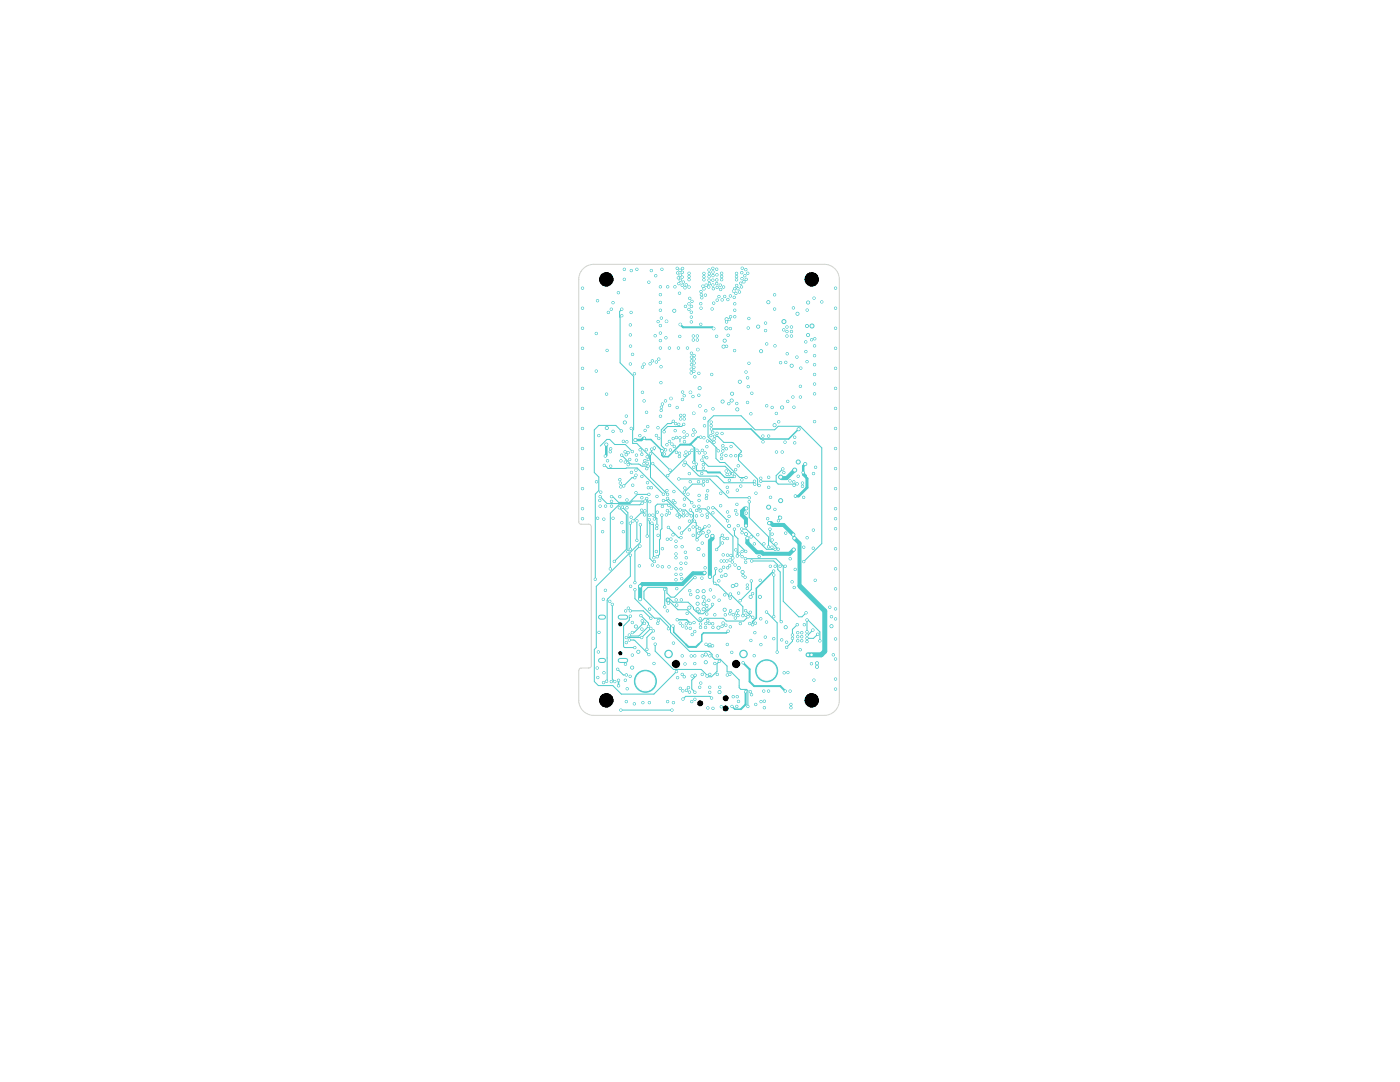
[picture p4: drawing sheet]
<svg xmlns="http://www.w3.org/2000/svg" width="279mm" height="216mm" viewBox="0 0 279 216" stroke-linecap="round" stroke-linejoin="round" font-family="sans-serif">
<g fill="#4fcbcb" stroke="#4fcbcb" stroke-width=".2">
<circle cx="139.2" cy="118" r=".3"/>
<circle cx="139.2" cy="119.2" r=".3"/>
<circle cx="139.2" cy="120.5" r=".3"/>
<circle cx="139.2" cy="121.6" r=".3"/>
<circle cx="140.4" cy="118" r=".3"/>
<circle cx="140.4" cy="119.2" r=".3"/>
<circle cx="140.4" cy="120.5" r=".3"/>
<circle cx="140.4" cy="121.6" r=".3"/>
<circle cx="133.4" cy="130.5" r=".75"/>
<circle cx="148.4" cy="130.5" r=".75"/>
<circle cx="153" cy="133.8" r="2.2"/>
<circle cx="128.8" cy="135.9" r="2.2"/>
<circle cx="139" cy="92.6" r=".22"/>
<circle cx="149.9" cy="82.6" r=".23"/>
<circle cx="149.3" cy="65.5" r=".23"/>
<circle cx="146.6" cy="95.1" r=".22"/>
<circle cx="137.6" cy="94.5" r=".23"/>
<circle cx="152.3" cy="88.2" r=".23"/>
<circle cx="159.2" cy="127" r=".23"/>
<circle cx="149.2" cy="117.4" r=".23"/>
<circle cx="136.7" cy="57.4" r=".23"/>
<circle cx="124.4" cy="106.1" r=".22"/>
<circle cx="158" cy="66.2" r=".22"/>
<circle cx="141.7" cy="134.6" r=".22"/>
<circle cx="136.6" cy="82.9" r=".22"/>
<circle cx="145.8" cy="65.6" r=".23"/>
<circle cx="162.6" cy="67.6" r=".22"/>
<circle cx="143.9" cy="111.9" r=".23"/>
<circle cx="143" cy="56.6" r=".23"/>
<circle cx="135.5" cy="56.6" r=".23"/>
<circle cx="125.2" cy="137.4" r=".22"/>
<circle cx="147.1" cy="81.7" r=".3"/>
<circle cx="166.7" cy="135.5" r=".22"/>
<circle cx="151.7" cy="115.8" r=".22"/>
<circle cx="137.5" cy="61.7" r=".23"/>
<circle cx="116.3" cy="65.5" r=".23"/>
<circle cx="149.3" cy="77.1" r=".23"/>
<circle cx="136.6" cy="100.8" r=".22"/>
<circle cx="147.1" cy="139" r=".23"/>
<circle cx="146.4" cy="58.1" r=".25"/>
<circle cx="138.5" cy="74.1" r=".23"/>
<circle cx="135" cy="119.7" r=".22"/>
<circle cx="125" cy="140" r=".22"/>
<circle cx="124.8" cy="92.2" r=".22"/>
<circle cx="125.1" cy="99.8" r=".22"/>
<circle cx="146" cy="79.9" r=".3"/>
<circle cx="148.9" cy="74.2" r=".23"/>
<circle cx="166.7" cy="109.5" r=".22"/>
<circle cx="156.8" cy="106.4" r=".23"/>
<circle cx="155.8" cy="72.4" r=".23"/>
<circle cx="128.6" cy="102.7" r=".22"/>
<circle cx="125" cy="83" r=".23"/>
<circle cx="122" cy="100" r=".22"/>
<circle cx="137.7" cy="59.5" r=".22"/>
<circle cx="143" cy="53.7" r=".23"/>
<circle cx="153.4" cy="137.9" r=".22"/>
<circle cx="158.5" cy="117.2" r=".23"/>
<circle cx="122.3" cy="86.1" r=".22"/>
<circle cx="166.7" cy="85.5" r=".23"/>
<circle cx="153.8" cy="99.2" r=".23"/>
<circle cx="133.2" cy="121.9" r=".22"/>
<circle cx="146.8" cy="90.9" r=".23"/>
<circle cx="145.6" cy="94.6" r=".22"/>
<circle cx="136.2" cy="130.9" r=".22"/>
<circle cx="135.4" cy="69.4" r=".23"/>
<circle cx="150.6" cy="96.6" r=".23"/>
<circle cx="139.5" cy="98.9" r=".22"/>
<circle cx="135.4" cy="55.4" r=".23"/>
<circle cx="147" cy="54.6" r=".23"/>
<circle cx="161" cy="65" r=".3"/>
<circle cx="119.2" cy="60" r=".22"/>
<circle cx="138.7" cy="132.4" r=".22"/>
<circle cx="137" cy="56.8" r=".23"/>
<circle cx="141.5" cy="55.2" r=".23"/>
<circle cx="136.2" cy="79.7" r=".22"/>
<circle cx="162.3" cy="105.8" r=".22"/>
<circle cx="141.5" cy="105" r=".22"/>
<circle cx="161.1" cy="72.2" r=".23"/>
<circle cx="125.8" cy="135" r=".22"/>
<circle cx="136.9" cy="90.2" r=".22"/>
<circle cx="126.2" cy="124.2" r=".23"/>
<circle cx="132.9" cy="67.4" r=".22"/>
<circle cx="138.3" cy="79.1" r=".22"/>
<circle cx="137" cy="125.3" r=".23"/>
<circle cx="156.1" cy="90.2" r=".23"/>
<circle cx="156" cy="127.7" r=".22"/>
<circle cx="135.8" cy="124.4" r=".23"/>
<circle cx="138" cy="72" r=".23"/>
<circle cx="144" cy="54.5" r=".23"/>
<circle cx="143.1" cy="54.8" r=".23"/>
<circle cx="144.6" cy="68" r=".3"/>
<circle cx="162.6" cy="84.1" r=".23"/>
<circle cx="137.5" cy="55.2" r=".23"/>
<circle cx="166.7" cy="131.5" r=".22"/>
<circle cx="146.9" cy="58.5" r=".23"/>
<circle cx="139.8" cy="60.6" r=".22"/>
<circle cx="128.2" cy="78.3" r=".22"/>
<circle cx="131.8" cy="60.3" r=".22"/>
<circle cx="140.2" cy="130.9" r=".22"/>
<circle cx="124.1" cy="63" r=".22"/>
<circle cx="147.1" cy="100.6" r=".22"/>
<circle cx="139.9" cy="61.5" r=".22"/>
<circle cx="162.4" cy="94.5" r=".22"/>
<circle cx="148.6" cy="55" r=".23"/>
<circle cx="134.8" cy="84.5" r=".22"/>
<circle cx="140.1" cy="115.4" r=".23"/>
<circle cx="147" cy="55.2" r=".23"/>
<circle cx="140.5" cy="87.3" r=".22"/>
<circle cx="135.1" cy="81.3" r=".22"/>
<circle cx="149.5" cy="72.5" r=".22"/>
<circle cx="148.8" cy="112.2" r=".23"/>
<circle cx="127.7" cy="89.8" r=".22"/>
<circle cx="148.1" cy="106.3" r=".22"/>
<circle cx="154.6" cy="61.7" r=".23"/>
<circle cx="131.3" cy="64.2" r=".22"/>
<circle cx="140.8" cy="58.9" r=".23"/>
<circle cx="146.6" cy="63.2" r=".22"/>
<circle cx="158.3" cy="61.4" r=".23"/>
<circle cx="143.1" cy="57.4" r=".22"/>
<circle cx="144.9" cy="124.7" r=".22"/>
<circle cx="137.5" cy="60.6" r=".23"/>
<circle cx="116.3" cy="73.5" r=".23"/>
<circle cx="144.5" cy="107.4" r=".22"/>
<circle cx="152.2" cy="87" r=".23"/>
<circle cx="145.2" cy="134.7" r=".23"/>
<circle cx="150" cy="78.5" r=".23"/>
<circle cx="136.6" cy="99.6" r=".23"/>
<circle cx="128.1" cy="125.5" r=".22"/>
<circle cx="149.6" cy="124.4" r=".22"/>
<circle cx="142.4" cy="57.6" r=".23"/>
<circle cx="120.5" cy="134.2" r=".22"/>
<circle cx="131.4" cy="123.8" r=".22"/>
<circle cx="116.3" cy="61.5" r=".23"/>
<circle cx="148.1" cy="111.1" r=".23"/>
<circle cx="166.7" cy="89.5" r=".23"/>
<circle cx="134.5" cy="98.1" r=".23"/>
<circle cx="141.1" cy="102.6" r=".22"/>
<circle cx="125.4" cy="121.4" r=".23"/>
<circle cx="131.8" cy="69.4" r=".22"/>
<circle cx="147.8" cy="90.9" r=".23"/>
<circle cx="158.6" cy="87.2" r=".23"/>
<circle cx="138" cy="61.1" r=".23"/>
<circle cx="137.2" cy="69.4" r=".22"/>
<circle cx="138" cy="70.5" r=".23"/>
<circle cx="143.5" cy="119.8" r=".23"/>
<circle cx="156.8" cy="72.3" r=".23"/>
<circle cx="136.5" cy="92.8" r=".22"/>
<circle cx="140.3" cy="57.1" r=".23"/>
<circle cx="131" cy="72.2" r=".23"/>
<circle cx="149.2" cy="54.5" r=".23"/>
<circle cx="120.8" cy="101" r=".23"/>
<circle cx="160.5" cy="124.6" r=".22"/>
<circle cx="144.3" cy="89.4" r=".22"/>
<circle cx="157.2" cy="80.1" r=".22"/>
<circle cx="134.6" cy="62" r=".3"/>
<circle cx="158" cy="67.1" r=".22"/>
<circle cx="146.8" cy="93.7" r=".23"/>
<circle cx="148.9" cy="102.4" r=".22"/>
<circle cx="144.5" cy="111.9" r=".22"/>
<circle cx="129.3" cy="85.1" r=".22"/>
<circle cx="142.1" cy="61.7" r=".23"/>
<circle cx="147.3" cy="122.8" r=".22"/>
<circle cx="143.7" cy="56.9" r=".23"/>
<circle cx="165.9" cy="123.1" r=".23"/>
<circle cx="155" cy="90.2" r=".23"/>
<circle cx="138" cy="64.2" r=".23"/>
<circle cx="157.1" cy="65.3" r=".22"/>
<circle cx="126" cy="62.3" r=".22"/>
<circle cx="166.7" cy="93.5" r=".23"/>
<circle cx="136.9" cy="112.4" r=".23"/>
<circle cx="144.6" cy="59.2" r=".23"/>
<circle cx="141.9" cy="84.2" r=".23"/>
<circle cx="166.7" cy="81.5" r=".23"/>
<circle cx="158.4" cy="81.3" r=".23"/>
<circle cx="139.5" cy="99.9" r=".23"/>
<circle cx="130.8" cy="67" r=".22"/>
<circle cx="135.9" cy="83.6" r=".22"/>
<circle cx="158.4" cy="96.1" r=".22"/>
<circle cx="152.8" cy="66" r=".23"/>
<circle cx="140.2" cy="108.4" r=".23"/>
<circle cx="149.2" cy="75.4" r=".22"/>
<circle cx="131" cy="105.5" r=".22"/>
<circle cx="146.6" cy="60.6" r=".22"/>
<circle cx="121.8" cy="90.1" r=".22"/>
<circle cx="140.7" cy="119.9" r=".22"/>
<circle cx="136.1" cy="56.9" r=".23"/>
<circle cx="138.4" cy="67.8" r=".23"/>
<circle cx="132.2" cy="80.6" r=".23"/>
<circle cx="144.9" cy="94" r=".22"/>
<circle cx="138" cy="72.8" r=".23"/>
<circle cx="160.2" cy="97" r=".22"/>
<circle cx="144" cy="91.5" r=".22"/>
<circle cx="126.6" cy="74.6" r=".23"/>
<circle cx="153.4" cy="95.2" r=".23"/>
<circle cx="166.7" cy="113.5" r=".22"/>
<circle cx="153.3" cy="60.3" r=".3"/>
<circle cx="138.3" cy="106.8" r=".23"/>
<circle cx="123.9" cy="92" r=".23"/>
<circle cx="151.9" cy="70.1" r=".3"/>
<circle cx="134.4" cy="99.9" r=".22"/>
<circle cx="133.9" cy="107.6" r=".22"/>
<circle cx="125.8" cy="66.8" r=".23"/>
<circle cx="157.1" cy="66.2" r=".22"/>
<circle cx="159.2" cy="127.8" r=".22"/>
<circle cx="157.7" cy="137.9" r=".22"/>
<circle cx="125.8" cy="64.8" r=".23"/>
<circle cx="161.1" cy="128" r=".22"/>
<circle cx="134.7" cy="100.3" r=".23"/>
<circle cx="148.8" cy="53.8" r=".23"/>
<circle cx="135" cy="90.2" r=".23"/>
<circle cx="138.1" cy="140" r=".23"/>
<circle cx="129.5" cy="56.3" r=".23"/>
<circle cx="138" cy="71.3" r=".23"/>
<circle cx="151.3" cy="65.2" r=".3"/>
<circle cx="140.5" cy="54.6" r=".23"/>
<circle cx="122.3" cy="103.4" r=".22"/>
<circle cx="162" cy="132.4" r=".22"/>
<circle cx="145" cy="69.1" r=".23"/>
<circle cx="148.7" cy="115.2" r=".22"/>
<circle cx="152.8" cy="64.5" r=".23"/>
<circle cx="137" cy="111.3" r=".22"/>
<circle cx="150.6" cy="126.2" r=".22"/>
<circle cx="126" cy="85.5" r=".22"/>
<circle cx="136.2" cy="53.6" r=".23"/>
<circle cx="144" cy="141" r=".22"/>
<circle cx="154.1" cy="106.6" r=".23"/>
<circle cx="166.3" cy="130.7" r=".22"/>
<circle cx="116.3" cy="69.5" r=".23"/>
<circle cx="140.2" cy="134.6" r=".22"/>
<circle cx="136.4" cy="102.3" r=".23"/>
<circle cx="145" cy="111.9" r=".23"/>
<circle cx="126.2" cy="70.7" r=".23"/>
<circle cx="133.1" cy="97.9" r=".23"/>
<circle cx="131.8" cy="57.2" r=".22"/>
<circle cx="136.2" cy="54.3" r=".23"/>
<circle cx="162" cy="67.8" r=".23"/>
<circle cx="166.7" cy="117.5" r=".22"/>
<circle cx="166.7" cy="137.5" r=".22"/>
<circle cx="162.6" cy="71" r=".23"/>
<circle cx="143.5" cy="115.9" r=".22"/>
<circle cx="160.4" cy="99.2" r=".22"/>
<circle cx="132.6" cy="90.6" r=".22"/>
<circle cx="147.3" cy="121.8" r=".22"/>
<circle cx="135.1" cy="117.5" r=".22"/>
<circle cx="145.8" cy="59.1" r=".23"/>
<circle cx="145.2" cy="97.2" r=".23"/>
<circle cx="142.3" cy="53.5" r=".23"/>
<circle cx="138.2" cy="126.6" r=".23"/>
<circle cx="132.1" cy="53.7" r=".23"/>
<circle cx="156.4" cy="94.3" r=".23"/>
<circle cx="128.1" cy="95.1" r=".22"/>
<circle cx="135.7" cy="67.1" r=".23"/>
<circle cx="145.2" cy="107.5" r=".22"/>
<circle cx="136.1" cy="109.1" r=".23"/>
<circle cx="143.2" cy="130.9" r=".22"/>
<circle cx="138.7" cy="139.5" r=".23"/>
<circle cx="137.5" cy="54.5" r=".23"/>
<circle cx="147" cy="122.3" r=".22"/>
<circle cx="144.4" cy="69.2" r=".3"/>
<circle cx="121.7" cy="120" r=".22"/>
<circle cx="160" cy="127.8" r=".22"/>
<circle cx="159.7" cy="77.1" r=".23"/>
<circle cx="141.9" cy="84.9" r=".22"/>
<circle cx="135.7" cy="53.9" r=".23"/>
<circle cx="148.3" cy="114.9" r=".22"/>
<circle cx="143.1" cy="59.9" r=".23"/>
<circle cx="144.3" cy="90" r=".22"/>
<circle cx="160" cy="126.2" r=".22"/>
<circle cx="139.9" cy="136.3" r=".22"/>
<circle cx="141.9" cy="86.9" r=".23"/>
<circle cx="159" cy="71.3" r=".23"/>
<circle cx="135.2" cy="53.5" r=".23"/>
<circle cx="131.8" cy="68" r=".22"/>
<circle cx="119.4" cy="130.1" r=".23"/>
<circle cx="139.7" cy="102" r=".23"/>
<circle cx="143.8" cy="98.4" r=".22"/>
<circle cx="152.5" cy="141.2" r=".22"/>
<circle cx="125.8" cy="69.1" r=".23"/>
<circle cx="159.2" cy="126.2" r=".23"/>
<circle cx="125.8" cy="72.6" r=".22"/>
<circle cx="154.1" cy="81.3" r=".23"/>
<circle cx="132.2" cy="101" r=".22"/>
<circle cx="138.5" cy="124.2" r=".22"/>
<circle cx="153" cy="124.1" r=".23"/>
<circle cx="128.2" cy="73.3" r=".22"/>
<circle cx="140.6" cy="85" r=".23"/>
<circle cx="146.3" cy="139" r=".22"/>
<circle cx="134.7" cy="85.9" r=".23"/>
<circle cx="136" cy="115.5" r=".22"/>
<circle cx="124.8" cy="135.7" r=".23"/>
<circle cx="132" cy="81.3" r=".23"/>
<circle cx="138.5" cy="71.6" r=".23"/>
<circle cx="137.6" cy="117.9" r=".23"/>
<circle cx="155.7" cy="113" r=".23"/>
<circle cx="157.2" cy="134.2" r=".22"/>
<circle cx="139.9" cy="58.2" r=".22"/>
<circle cx="157.1" cy="70.6" r=".23"/>
<circle cx="120.3" cy="106.1" r=".23"/>
<circle cx="150" cy="138.6" r=".22"/>
<circle cx="143.8" cy="57.8" r=".23"/>
<circle cx="137.8" cy="96.1" r=".23"/>
<circle cx="156.7" cy="88.2" r=".23"/>
<circle cx="121.1" cy="78.6" r=".22"/>
<circle cx="153.4" cy="97.2" r=".23"/>
<circle cx="134.3" cy="87.5" r=".23"/>
<circle cx="130.2" cy="112.7" r=".22"/>
<circle cx="131.5" cy="71.7" r=".23"/>
<circle cx="162.5" cy="59.5" r=".23"/>
<circle cx="147.8" cy="56.5" r=".23"/>
<circle cx="166.7" cy="97.5" r=".23"/>
<circle cx="145.4" cy="80.5" r=".23"/>
<circle cx="143.2" cy="134.6" r=".22"/>
<circle cx="130" cy="54" r=".23"/>
<circle cx="146.6" cy="61.9" r=".22"/>
<circle cx="141.2" cy="97.9" r=".23"/>
<circle cx="131.8" cy="58.8" r=".22"/>
<circle cx="146.7" cy="112.7" r=".22"/>
<circle cx="129.7" cy="72.6" r=".23"/>
<circle cx="122.3" cy="60.4" r=".23"/>
<circle cx="138.7" cy="75.2" r=".22"/>
<circle cx="137.8" cy="125.4" r=".22"/>
<circle cx="120.4" cy="119.6" r=".22"/>
<circle cx="144" cy="55.2" r=".23"/>
<circle cx="160.2" cy="96.4" r=".22"/>
<circle cx="130.5" cy="132.4" r=".22"/>
<circle cx="152.7" cy="127.1" r=".23"/>
<circle cx="141" cy="91.3" r=".23"/>
<circle cx="126.6" cy="140.4" r=".22"/>
<circle cx="140.1" cy="102.8" r=".22"/>
<circle cx="142" cy="74.7" r=".23"/>
<circle cx="137.9" cy="74.4" r=".23"/>
<circle cx="144.2" cy="108.3" r=".23"/>
<circle cx="144.6" cy="118.7" r=".23"/>
<circle cx="119.5" cy="126.2" r=".23"/>
<circle cx="129" cy="89.7" r=".22"/>
<circle cx="140.9" cy="56.9" r=".23"/>
<circle cx="141.7" cy="130.9" r=".22"/>
<circle cx="125.9" cy="117" r=".22"/>
<circle cx="142.3" cy="55.9" r=".23"/>
<circle cx="131.8" cy="61.9" r=".22"/>
<circle cx="119.5" cy="86.9" r=".23"/>
<circle cx="147.8" cy="97" r=".22"/>
<circle cx="147" cy="141" r=".23"/>
<circle cx="166.7" cy="127.5" r=".22"/>
<circle cx="137.5" cy="55.8" r=".23"/>
<circle cx="165.6" cy="121.2" r=".22"/>
<circle cx="130.2" cy="72" r=".23"/>
<circle cx="147.6" cy="58.3" r=".23"/>
<circle cx="144" cy="90.8" r=".23"/>
<circle cx="124.6" cy="55.7" r=".22"/>
<circle cx="157.7" cy="96" r=".23"/>
<circle cx="166.8" cy="65.5" r=".23"/>
<circle cx="145.1" cy="94.7" r=".22"/>
<circle cx="147" cy="55.8" r=".23"/>
<circle cx="145" cy="63.7" r=".3"/>
<circle cx="147.4" cy="140" r=".22"/>
<circle cx="138.1" cy="134.9" r=".22"/>
<circle cx="126.2" cy="130.7" r=".23"/>
<circle cx="147" cy="80.5" r=".23"/>
<circle cx="134.9" cy="110.5" r=".22"/>
<circle cx="135.2" cy="54.5" r=".23"/>
<circle cx="160.8" cy="68.2" r=".23"/>
<circle cx="141.3" cy="123.8" r=".22"/>
<circle cx="154.7" cy="101.6" r=".22"/>
<circle cx="144.3" cy="88.9" r=".23"/>
<circle cx="116.2" cy="97.5" r=".23"/>
<circle cx="139.5" cy="78.9" r=".23"/>
<circle cx="159.3" cy="95" r=".22"/>
<circle cx="132.2" cy="109.5" r=".22"/>
<circle cx="122" cy="136" r=".23"/>
<circle cx="136.4" cy="56.3" r=".23"/>
<circle cx="145.8" cy="63.2" r=".23"/>
<circle cx="138.5" cy="70.9" r=".23"/>
<circle cx="151.8" cy="95.4" r=".22"/>
<circle cx="131.9" cy="73.2" r=".22"/>
<circle cx="136.2" cy="134.6" r=".22"/>
<circle cx="136.2" cy="78.2" r=".23"/>
<circle cx="143.1" cy="55.9" r=".23"/>
<circle cx="138.4" cy="85.8" r=".23"/>
<circle cx="130.9" cy="55" r=".23"/>
<circle cx="159.2" cy="62.6" r=".3"/>
<circle cx="131.3" cy="85.4" r=".22"/>
<circle cx="131.9" cy="76.4" r=".23"/>
<circle cx="156.5" cy="134.2" r=".23"/>
<circle cx="144.4" cy="57.3" r=".23"/>
<circle cx="139.2" cy="67" r=".22"/>
<circle cx="145.6" cy="95.8" r=".23"/>
<circle cx="139.9" cy="64.7" r=".23"/>
<circle cx="138.4" cy="93.2" r=".22"/>
<circle cx="135.7" cy="54.9" r=".23"/>
<circle cx="116.3" cy="77.5" r=".23"/>
<circle cx="145.5" cy="103" r=".22"/>
<circle cx="148" cy="54.4" r=".23"/>
<circle cx="137.6" cy="105.7" r=".22"/>
<circle cx="141.6" cy="54.6" r=".23"/>
<circle cx="121.4" cy="62.3" r=".22"/>
<circle cx="141.5" cy="119.8" r=".22"/>
<circle cx="144.9" cy="90.9" r=".23"/>
<circle cx="137.1" cy="122.4" r=".22"/>
<circle cx="166.8" cy="57.5" r=".23"/>
<circle cx="125.7" cy="91.7" r=".23"/>
<circle cx="144.2" cy="80.1" r=".3"/>
<circle cx="126" cy="103.2" r=".23"/>
<circle cx="127.7" cy="86.9" r=".22"/>
<circle cx="138.5" cy="73.3" r=".23"/>
<circle cx="123.4" cy="58.4" r=".22"/>
<circle cx="116.2" cy="101.5" r=".23"/>
<circle cx="131" cy="86.9" r=".23"/>
<circle cx="133.6" cy="69.4" r=".23"/>
<circle cx="154.9" cy="82.5" r=".23"/>
<circle cx="144" cy="115" r=".22"/>
<circle cx="142.3" cy="81.6" r=".23"/>
<circle cx="128.1" cy="101.8" r=".23"/>
<circle cx="155.4" cy="103.9" r=".23"/>
<circle cx="123.9" cy="97.1" r=".23"/>
<circle cx="136.8" cy="61.1" r=".23"/>
<circle cx="153" cy="68.6" r=".23"/>
<circle cx="119.9" cy="98.2" r=".22"/>
<circle cx="140.6" cy="83.5" r=".23"/>
<circle cx="138" cy="63.3" r=".23"/>
<circle cx="166.7" cy="121.5" r=".22"/>
<circle cx="130.3" cy="102.8" r=".22"/>
<circle cx="141.6" cy="56.6" r=".23"/>
<circle cx="136.6" cy="87.3" r=".22"/>
<circle cx="153" cy="81" r=".23"/>
<circle cx="161.1" cy="61.9" r=".23"/>
<circle cx="140.5" cy="55.8" r=".23"/>
<circle cx="166.7" cy="103.5" r=".23"/>
<circle cx="145.8" cy="121.9" r=".22"/>
<circle cx="130" cy="97.3" r=".22"/>
<circle cx="124.6" cy="53.7" r=".22"/>
<circle cx="124.1" cy="104.3" r=".23"/>
<circle cx="146" cy="130.2" r=".22"/>
<circle cx="146.8" cy="101.9" r=".22"/>
<circle cx="158.2" cy="79.2" r=".23"/>
<circle cx="138.1" cy="60.1" r=".23"/>
<circle cx="120.8" cy="117.8" r=".22"/>
<circle cx="162.6" cy="72.8" r=".23"/>
<circle cx="135.9" cy="82.9" r=".23"/>
<circle cx="140.9" cy="82" r=".23"/>
<circle cx="135.2" cy="135.2" r=".22"/>
<circle cx="143.8" cy="100.9" r=".23"/>
<circle cx="159.7" cy="79.2" r=".23"/>
<circle cx="160" cy="127" r=".22"/>
<circle cx="143" cy="67.1" r=".22"/>
<circle cx="145" cy="89.5" r=".23"/>
<circle cx="145.6" cy="63.7" r=".22"/>
<circle cx="121.2" cy="91.9" r=".22"/>
<circle cx="145.9" cy="90.9" r=".23"/>
<circle cx="150.6" cy="108.5" r=".22"/>
<circle cx="149.2" cy="80.3" r=".23"/>
<circle cx="119.2" cy="133.3" r=".23"/>
<circle cx="133" cy="64.1" r=".25"/>
<circle cx="140.4" cy="93.4" r=".23"/>
<circle cx="119" cy="66.5" r=".23"/>
<circle cx="148" cy="57.3" r=".23"/>
<circle cx="142.3" cy="54.3" r=".23"/>
<circle cx="162.8" cy="93.2" r=".22"/>
<circle cx="149.5" cy="63.6" r=".23"/>
<circle cx="166.8" cy="61.5" r=".23"/>
<circle cx="143.5" cy="59.2" r=".23"/>
<circle cx="137.5" cy="57.3" r=".23"/>
<circle cx="147.1" cy="97.8" r=".22"/>
<circle cx="146.5" cy="59.3" r=".23"/>
<circle cx="149.2" cy="116.7" r=".22"/>
<circle cx="137" cy="137.8" r=".23"/>
<circle cx="146.6" cy="57.6" r=".22"/>
<circle cx="136.1" cy="55.3" r=".23"/>
<circle cx="148.1" cy="95.8" r=".23"/>
<circle cx="136.6" cy="83.6" r=".22"/>
<circle cx="159.7" cy="129.6" r=".22"/>
<circle cx="151.9" cy="128.6" r=".22"/>
<circle cx="141.6" cy="138.1" r=".22"/>
<circle cx="136.6" cy="78.9" r=".22"/>
<circle cx="131.3" cy="124.4" r=".22"/>
<circle cx="130.4" cy="127.4" r=".23"/>
<circle cx="138.4" cy="67" r=".22"/>
<circle cx="144.1" cy="59.8" r=".23"/>
<circle cx="133.2" cy="57.2" r=".22"/>
<circle cx="162.6" cy="78.6" r=".23"/>
<circle cx="160.4" cy="109.2" r=".22"/>
<circle cx="166.8" cy="73.5" r=".23"/>
<circle cx="138.7" cy="130.9" r=".22"/>
<circle cx="138" cy="62.3" r=".23"/>
<circle cx="145.3" cy="66.9" r=".23"/>
<circle cx="156.4" cy="65.8" r=".23"/>
<circle cx="156.1" cy="81.3" r=".3"/>
<circle cx="134.7" cy="57.2" r=".23"/>
<circle cx="148.5" cy="56.2" r=".23"/>
<circle cx="150.9" cy="98.4" r=".22"/>
<circle cx="129.7" cy="100.1" r=".22"/>
<circle cx="139.6" cy="122" r=".23"/>
<circle cx="142.3" cy="55" r=".23"/>
<circle cx="141.1" cy="121.5" r=".23"/>
<circle cx="147.4" cy="118.4" r=".23"/>
<circle cx="141.5" cy="55.9" r=".23"/>
<circle cx="160.8" cy="70.2" r=".23"/>
<circle cx="120.4" cy="136.2" r=".22"/>
<circle cx="142.3" cy="56.9" r=".23"/>
<circle cx="131.3" cy="106.8" r=".23"/>
<circle cx="132" cy="81.9" r=".23"/>
<circle cx="145" cy="64.3" r=".23"/>
<circle cx="139.5" cy="74.5" r=".23"/>
<circle cx="135.8" cy="55.9" r=".23"/>
<circle cx="116.2" cy="89.5" r=".23"/>
<circle cx="116.2" cy="103.5" r=".23"/>
<circle cx="162.4" cy="135.7" r=".22"/>
<circle cx="145.7" cy="134.6" r=".22"/>
<circle cx="116.2" cy="85.5" r=".23"/>
<circle cx="116.2" cy="93.5" r=".23"/>
<circle cx="138.5" cy="72.4" r=".23"/>
<circle cx="131.8" cy="66.5" r=".22"/>
<circle cx="141.7" cy="128.6" r=".22"/>
<circle cx="126" cy="54" r=".23"/>
<circle cx="140.2" cy="89.9" r=".23"/>
<circle cx="131.8" cy="65" r=".22"/>
<circle cx="145" cy="65.5" r=".3"/>
<circle cx="133" cy="102.7" r=".23"/>
<circle cx="124.8" cy="90.1" r=".23"/>
<circle cx="145.3" cy="59.8" r=".23"/>
<circle cx="125.1" cy="88.2" r=".23"/>
<circle cx="155.4" cy="84.2" r=".22"/>
<circle cx="153.4" cy="87" r=".23"/>
<circle cx="140.5" cy="57.6" r=".22"/>
<circle cx="166.7" cy="123.5" r=".22"/>
<circle cx="132.2" cy="113.1" r=".22"/>
<circle cx="159.8" cy="73.5" r=".23"/>
<circle cx="124.8" cy="132.5" r=".22"/>
<circle cx="128.5" cy="72.7" r=".23"/>
<circle cx="141.5" cy="53.9" r=".23"/>
<circle cx="119" cy="74" r=".22"/>
<circle cx="166.8" cy="77.5" r=".23"/>
<circle cx="132.8" cy="80" r=".22"/>
<circle cx="158" cy="65.3" r=".22"/>
<circle cx="154.7" cy="69" r=".23"/>
<circle cx="139.8" cy="123.5" r=".23"/>
<circle cx="140.1" cy="59.4" r=".23"/>
<circle cx="116.2" cy="81.5" r=".23"/>
<circle cx="166.7" cy="105.5" r=".22"/>
<circle cx="148.1" cy="53.5" r=".23"/>
<circle cx="135.9" cy="114.6" r=".23"/>
<circle cx="138.5" cy="101" r=".22"/>
<circle cx="141.5" cy="57.3" r=".23"/>
<circle cx="166.8" cy="69.5" r=".23"/>
<circle cx="162.6" cy="74.7" r=".23"/>
<circle cx="144" cy="55.8" r=".23"/>
<circle cx="158" cy="73" r=".3"/>
<circle cx="143.6" cy="137.1" r=".22"/>
<circle cx="137.9" cy="73.7" r=".23"/>
<circle cx="139.2" cy="67.8" r=".23"/>
<circle cx="142.2" cy="86.2" r=".22"/>
<circle cx="150.8" cy="124.4" r=".23"/>
<circle cx="119.3" cy="135.2" r=".22"/>
<circle cx="162.6" cy="69" r=".23"/>
<circle cx="141.1" cy="120.9" r=".22"/>
<circle cx="162.7" cy="115.8" r=".22"/>
<circle cx="136.5" cy="86.2" r=".22"/>
<circle cx="162.6" cy="76.6" r=".23"/>
<circle cx="128.5" cy="80" r=".23"/>
<circle cx="158.6" cy="88.4" r=".23"/>
<circle cx="151.8" cy="123.5" r=".22"/>
<circle cx="151.2" cy="106.7" r=".23"/>
<circle cx="143.1" cy="86.5" r=".22"/>
<circle cx="127.1" cy="53.7" r=".23"/>
<circle cx="123.7" cy="99.1" r=".22"/>
<circle cx="147.3" cy="57.6" r=".23"/>
<circle cx="145.2" cy="98.2" r=".22"/>
<circle cx="135.9" cy="113.5" r=".23"/>
<circle cx="147" cy="57" r=".23"/>
<circle cx="120.5" cy="103.6" r=".22"/>
<circle cx="145.2" cy="128.6" r=".23"/>
<circle cx="135.6" cy="58.5" r=".23"/>
<circle cx="151.9" cy="140" r=".22"/>
<circle cx="148.9" cy="55.8" r=".23"/>
<circle cx="147.8" cy="124.4" r=".23"/>
<circle cx="116.3" cy="57.5" r=".23"/>
<circle cx="153.7" cy="113" r=".23"/>
<circle cx="138.7" cy="86.2" r=".23"/>
<circle cx="140" cy="58.8" r=".23"/>
<circle cx="133.6" cy="80.9" r=".23"/>
<circle cx="129" cy="82.3" r=".23"/>
<circle cx="129.1" cy="92.5" r=".22"/>
<circle cx="161.3" cy="60.4" r=".3"/>
<circle cx="148.1" cy="55.6" r=".23"/>
<circle cx="149.8" cy="138" r=".23"/>
<circle cx="140.5" cy="55.2" r=".23"/>
<circle cx="154.6" cy="58.8" r=".23"/>
<circle cx="166.7" cy="101.5" r=".23"/>
<circle cx="131.8" cy="83.1" r=".23"/>
<circle cx="141.1" cy="89.1" r=".23"/>
<circle cx="142.4" cy="60.5" r=".22"/>
<circle cx="147.3" cy="104.9" r=".23"/>
<circle cx="162.3" cy="109.4" r=".22"/>
<circle cx="164" cy="60.2" r=".23"/>
<circle cx="135.6" cy="91.1" r=".22"/>
<circle cx="121.2" cy="69.9" r=".23"/>
<circle cx="157.1" cy="67.1" r=".22"/>
<circle cx="133.2" cy="140" r=".23"/>
<circle cx="132" cy="63.5" r=".22"/>
<circle cx="141.1" cy="106.9" r=".3"/>
<circle cx="137.6" cy="121.3" r=".3"/>
<circle cx="139.4" cy="109.5" r=".3"/>
<circle cx="141.4" cy="106.1" r=".3"/>
<circle cx="162" cy="65.1" r=".4"/>
<circle cx="153.4" cy="101.2" r=".4"/>
<circle cx="155.8" cy="95.2" r=".4"/>
<circle cx="155.8" cy="99.9" r=".4"/>
<circle cx="145.5" cy="105" r=".3"/>
<circle cx="159.3" cy="92.2" r=".4"/>
<circle cx="158.6" cy="93.8" r=".4"/>
<circle cx="154.1" cy="109.2" r=".22"/>
<circle cx="154.9" cy="108.5" r=".22"/>
<circle cx="153.2" cy="103.5" r=".22"/>
<circle cx="154.1" cy="107.7" r=".22"/>
<circle cx="150.2" cy="118.4" r=".23"/>
<circle cx="122" cy="101" r=".23"/>
<circle cx="160.7" cy="92.6" r=".3"/>
<circle cx="159.4" cy="85.6" r=".3"/>
<circle cx="119" cy="96.1" r=".22"/>
<circle cx="132.1" cy="90" r=".3"/>
<circle cx="121" cy="88.7" r=".3"/>
<circle cx="139.4" cy="106.4" r=".23"/>
<circle cx="148.8" cy="138" r=".23"/>
<circle cx="142" cy="85.6" r=".22"/>
<circle cx="120.8" cy="91" r=".23"/>
<circle cx="158.1" cy="116.1" r=".22"/>
<circle cx="140.7" cy="105.1" r=".22"/>
<circle cx="121.1" cy="85.4" r=".3"/>
<circle cx="158.7" cy="99" r=".22"/>
<circle cx="128.6" cy="87.4" r=".22"/>
<circle cx="139.8" cy="87.2" r=".22"/>
<circle cx="136.7" cy="97.4" r=".23"/>
<circle cx="161.1" cy="107.3" r=".22"/>
<circle cx="155.7" cy="103.3" r=".3"/>
<circle cx="147.1" cy="102.6" r=".23"/>
<circle cx="160.3" cy="94.3" r=".23"/>
<circle cx="146.1" cy="141" r=".23"/>
<circle cx="149.9" cy="127.8" r=".22"/>
<circle cx="138.4" cy="92.2" r=".22"/>
<circle cx="152.4" cy="137.9" r=".22"/>
<circle cx="145.2" cy="102.2" r=".22"/>
<circle cx="124.7" cy="84.3" r=".3"/>
<circle cx="141.3" cy="141.3" r=".23"/>
<circle cx="126.8" cy="87.8" r=".3"/>
<circle cx="132.4" cy="98.6" r=".22"/>
<circle cx="132.4" cy="99.9" r=".22"/>
<circle cx="136.4" cy="102.9" r=".22"/>
<circle cx="120.6" cy="92.9" r=".22"/>
<circle cx="121.9" cy="93" r=".22"/>
<circle cx="141.2" cy="103.2" r=".22"/>
<circle cx="124.4" cy="88.1" r=".22"/>
<circle cx="129.4" cy="93" r=".22"/>
<circle cx="124.1" cy="90.8" r=".22"/>
<circle cx="121.9" cy="89.5" r=".22"/>
<circle cx="136.7" cy="92.2" r=".22"/>
<circle cx="151.8" cy="96" r=".22"/>
<circle cx="156.2" cy="93.6" r=".23"/>
<circle cx="150.6" cy="96" r=".23"/>
<circle cx="158.5" cy="96.8" r=".23"/>
<circle cx="159.1" cy="96.6" r=".22"/>
<circle cx="126.9" cy="125" r=".3"/>
<circle cx="165.9" cy="124.9" r=".3"/>
<circle cx="149.8" cy="119.1" r=".3"/>
<circle cx="151.7" cy="119.1" r=".3"/>
<circle cx="127.8" cy="119.6" r=".3"/>
<circle cx="146.2" cy="116.9" r=".3"/>
<circle cx="127.8" cy="117" r=".3"/>
<circle cx="147" cy="116.7" r=".3"/>
<circle cx="140.6" cy="114.3" r=".3"/>
<circle cx="127.4" cy="130.1" r=".3"/>
<circle cx="143.8" cy="113.8" r=".3"/>
<circle cx="147.5" cy="113.3" r=".3"/>
<circle cx="126.2" cy="133.2" r=".3"/>
<circle cx="139.6" cy="77.4" r=".3"/>
<circle cx="133.9" cy="79.5" r=".25"/>
<circle cx="138.5" cy="82.5" r=".25"/>
<circle cx="146.1" cy="78.6" r=".3"/>
<circle cx="154.6" cy="84.8" r=".3"/>
<circle cx="147.7" cy="76.2" r=".3"/>
<circle cx="125.1" cy="101.3" r=".22"/>
<circle cx="128.5" cy="92.5" r=".22"/>
<circle cx="127.6" cy="112.9" r=".22"/>
<circle cx="150.2" cy="124.7" r=".23"/>
<circle cx="146.8" cy="123.3" r=".23"/>
<circle cx="129.6" cy="121.6" r=".22"/>
<circle cx="154.7" cy="113" r=".23"/>
<circle cx="119.8" cy="101" r=".23"/>
<circle cx="134.3" cy="124.9" r=".22"/>
<circle cx="137.8" cy="124.4" r=".23"/>
<circle cx="145.3" cy="125.9" r=".23"/>
<circle cx="154.4" cy="114" r=".22"/>
<circle cx="135.2" cy="123.7" r=".23"/>
<circle cx="119.3" cy="103.4" r=".22"/>
<circle cx="135.1" cy="102.8" r=".22"/>
<circle cx="136.3" cy="124.9" r=".22"/>
<circle cx="135.1" cy="120.7" r=".23"/>
<circle cx="137" cy="124.5" r=".23"/>
<circle cx="123.8" cy="96.4" r=".22"/>
<circle cx="141.1" cy="122.5" r=".22"/>
<circle cx="142.7" cy="122.7" r=".22"/>
<circle cx="123.7" cy="95.7" r=".22"/>
<circle cx="141.6" cy="124.4" r=".22"/>
<circle cx="144.1" cy="125" r=".23"/>
<circle cx="144.3" cy="124.3" r=".22"/>
<circle cx="144.8" cy="122.7" r=".22"/>
<circle cx="135.7" cy="87.4" r=".22"/>
<circle cx="145.7" cy="122.5" r=".23"/>
<circle cx="135" cy="87.3" r=".23"/>
<circle cx="145.8" cy="125.1" r=".22"/>
<circle cx="141.2" cy="88" r=".22"/>
<circle cx="149.9" cy="115.9" r=".22"/>
<circle cx="146.3" cy="122.6" r=".23"/>
<circle cx="148.9" cy="95.3" r=".22"/>
<circle cx="149.9" cy="107.1" r=".22"/>
<circle cx="147.7" cy="119.9" r=".22"/>
<circle cx="148.3" cy="122.8" r=".22"/>
<circle cx="145.8" cy="118.5" r=".23"/>
<circle cx="148.8" cy="122.7" r=".22"/>
<circle cx="133.3" cy="119.7" r=".22"/>
<circle cx="149.3" cy="123.1" r=".22"/>
<circle cx="149.8" cy="122.2" r=".22"/>
<circle cx="150.2" cy="123.2" r=".22"/>
<circle cx="148.8" cy="121.8" r=".22"/>
<circle cx="161.3" cy="66.9" r=".3"/>
<circle cx="156.5" cy="64.2" r=".4"/>
<circle cx="142.4" cy="65.6" r=".25"/>
<circle cx="135.8" cy="64.7" r=".25"/>
<circle cx="142.6" cy="116.4" r=".23"/>
<circle cx="145.7" cy="119.3" r=".23"/>
<circle cx="142.8" cy="113.4" r=".22"/>
<circle cx="144.4" cy="113.2" r=".23"/>
<circle cx="148.2" cy="114.1" r=".3"/>
<circle cx="144.8" cy="114.8" r=".3"/>
<circle cx="131.1" cy="99.1" r=".23"/>
<circle cx="125" cy="127.2" r=".22"/>
<circle cx="125" cy="128.2" r=".22"/>
<circle cx="145.2" cy="113.3" r=".23"/>
<circle cx="128.1" cy="127.2" r=".22"/>
<circle cx="129.9" cy="125.4" r=".23"/>
<circle cx="125.6" cy="127.7" r=".23"/>
<circle cx="125.6" cy="126.7" r=".23"/>
<circle cx="127.1" cy="107.8" r=".23"/>
<circle cx="128.1" cy="99.3" r=".22"/>
<circle cx="145.6" cy="112.9" r=".22"/>
<circle cx="129.4" cy="125" r=".22"/>
<circle cx="127.1" cy="103.9" r=".22"/>
<circle cx="127.9" cy="122.8" r=".22"/>
<circle cx="129.5" cy="130.6" r=".22"/>
<circle cx="128.3" cy="140.2" r=".22"/>
<circle cx="146.2" cy="112.1" r=".22"/>
<circle cx="148.8" cy="111.5" r=".22"/>
<circle cx="160.9" cy="122.3" r=".23"/>
<circle cx="146.3" cy="111.3" r=".22"/>
<circle cx="133.2" cy="99.4" r=".22"/>
<circle cx="152.5" cy="139.9" r=".22"/>
<circle cx="139" cy="101.8" r=".23"/>
<circle cx="129.8" cy="90.5" r=".23"/>
<circle cx="138" cy="102.9" r=".22"/>
<circle cx="122" cy="61.7" r=".22"/>
<circle cx="135.8" cy="101.8" r=".23"/>
<circle cx="138.7" cy="115.3" r=".22"/>
<circle cx="138.3" cy="105.2" r=".23"/>
<circle cx="149.3" cy="141" r=".22"/>
<circle cx="133.2" cy="98.6" r=".22"/>
<circle cx="139.1" cy="105.2" r=".23"/>
<circle cx="150.8" cy="140.6" r=".22"/>
<circle cx="130.3" cy="92.5" r=".22"/>
<circle cx="154.4" cy="114.7" r=".23"/>
<circle cx="150.5" cy="130.8" r=".22"/>
<circle cx="129.4" cy="91.7" r=".22"/>
<circle cx="138.1" cy="100.3" r=".23"/>
<circle cx="146.6" cy="105.6" r=".23"/>
<circle cx="140.3" cy="106.3" r=".23"/>
<circle cx="124.1" cy="61.7" r=".22"/>
<circle cx="148.8" cy="110" r=".22"/>
<circle cx="147.2" cy="110.9" r=".23"/>
<circle cx="138.6" cy="104" r=".23"/>
<circle cx="154.4" cy="127.4" r=".23"/>
<circle cx="139.1" cy="107.7" r=".23"/>
<circle cx="154.4" cy="123" r=".23"/>
<circle cx="148.1" cy="110.1" r=".23"/>
<circle cx="155.9" cy="124" r=".22"/>
<circle cx="150" cy="111.9" r=".23"/>
<circle cx="147.6" cy="110.5" r=".23"/>
<circle cx="146.9" cy="109.7" r=".22"/>
<circle cx="145.9" cy="110.8" r=".22"/>
<circle cx="145.2" cy="110.8" r=".23"/>
<circle cx="145.7" cy="111.7" r=".23"/>
<circle cx="144.3" cy="110.7" r=".22"/>
<circle cx="146.2" cy="94.5" r=".23"/>
<circle cx="140.1" cy="91.8" r=".23"/>
<circle cx="158.4" cy="109.7" r=".3"/>
<circle cx="149.2" cy="107.4" r=".3"/>
<circle cx="154.7" cy="109.6" r=".22"/>
<circle cx="144.2" cy="106.8" r=".22"/>
<circle cx="148" cy="105.6" r=".22"/>
<circle cx="143" cy="109.7" r=".22"/>
<circle cx="140.4" cy="110.8" r=".22"/>
<circle cx="140.7" cy="113.3" r=".23"/>
<circle cx="142.2" cy="106.9" r=".3"/>
<circle cx="141.7" cy="115.1" r=".3"/>
<circle cx="140.9" cy="132.1" r=".3"/>
<circle cx="140.9" cy="130.6" r=".3"/>
<circle cx="143.6" cy="138.1" r=".3"/>
<circle cx="143.4" cy="125.2" r=".3"/>
<circle cx="144.6" cy="121.7" r=".3"/>
<circle cx="156.7" cy="113" r=".23"/>
<circle cx="130.6" cy="89.4" r=".22"/>
<circle cx="149.5" cy="100.1" r=".22"/>
<circle cx="135.5" cy="95.6" r=".22"/>
<circle cx="133.7" cy="93.8" r=".22"/>
<circle cx="153.4" cy="109.1" r=".23"/>
<circle cx="149.5" cy="99.3" r=".23"/>
<circle cx="130.1" cy="89.6" r=".22"/>
<circle cx="157.7" cy="111.5" r=".22"/>
<circle cx="158.7" cy="113.6" r=".23"/>
<circle cx="142.5" cy="88.2" r=".22"/>
<circle cx="160.4" cy="112.1" r=".22"/>
<circle cx="156.8" cy="125.2" r=".3"/>
<circle cx="146.6" cy="70" r=".22"/>
<circle cx="139.3" cy="69.7" r=".25"/>
<circle cx="134.4" cy="140.2" r=".22"/>
<circle cx="153.5" cy="104.4" r=".3"/>
<circle cx="148.9" cy="101.4" r=".3"/>
<circle cx="158.5" cy="107.4" r=".3"/>
<circle cx="158.3" cy="106.7" r=".3"/>
<circle cx="148.9" cy="106.6" r=".3"/>
<circle cx="161.9" cy="130.7" r=".3"/>
<circle cx="161.2" cy="130.7" r=".3"/>
<circle cx="148.9" cy="104.9" r=".3"/>
<circle cx="137.1" cy="86.8" r=".25"/>
<circle cx="137.8" cy="78.3" r=".25"/>
<circle cx="162.2" cy="125.7" r=".22"/>
<circle cx="161.1" cy="126.7" r=".22"/>
<circle cx="144.1" cy="86.5" r=".23"/>
<circle cx="147.3" cy="92.9" r=".22"/>
<circle cx="145.9" cy="89.1" r=".22"/>
<circle cx="163.6" cy="127.9" r=".22"/>
<circle cx="161.1" cy="123.7" r=".23"/>
<circle cx="161.1" cy="126.1" r=".23"/>
<circle cx="161.1" cy="127.4" r=".22"/>
<circle cx="163.2" cy="126.6" r=".23"/>
<circle cx="157.8" cy="141.2" r=".22"/>
<circle cx="156.7" cy="137.9" r=".22"/>
<circle cx="139.8" cy="125.2" r=".22"/>
<circle cx="148.3" cy="132.2" r=".23"/>
<circle cx="136.3" cy="137.9" r=".22"/>
<circle cx="123.4" cy="135.7" r=".22"/>
<circle cx="136.7" cy="132.5" r=".22"/>
<circle cx="135.8" cy="137.4" r=".23"/>
<circle cx="138.6" cy="126" r=".23"/>
<circle cx="123.4" cy="136.8" r=".22"/>
<circle cx="136.6" cy="135" r=".23"/>
<circle cx="157.8" cy="140.6" r=".22"/>
<circle cx="142.7" cy="132.4" r=".23"/>
<circle cx="130.8" cy="128.5" r=".22"/>
<circle cx="141.1" cy="134.9" r=".22"/>
<circle cx="143.6" cy="132" r=".22"/>
<circle cx="122.2" cy="120.6" r=".22"/>
<circle cx="122.7" cy="136" r=".23"/>
<circle cx="128.2" cy="100.4" r=".22"/>
<circle cx="121.8" cy="113.5" r=".22"/>
<circle cx="142.3" cy="141.3" r=".23"/>
<circle cx="141.2" cy="96.1" r=".22"/>
<circle cx="142" cy="139.3" r=".22"/>
<circle cx="123.9" cy="141.7" r=".22"/>
<circle cx="125.8" cy="109.6" r=".22"/>
<circle cx="134.1" cy="141.7" r=".23"/>
<circle cx="125.8" cy="104.4" r=".23"/>
<circle cx="125.8" cy="110.8" r=".23"/>
<circle cx="121.1" cy="135.9" r=".23"/>
<circle cx="136.3" cy="139.5" r=".22"/>
<circle cx="134.9" cy="115.7" r=".23"/>
<circle cx="134.9" cy="114.6" r=".23"/>
<circle cx="134.9" cy="113.5" r=".23"/>
<circle cx="135.9" cy="112.4" r=".23"/>
<circle cx="133.5" cy="113.1" r=".23"/>
<circle cx="134.9" cy="111.3" r=".23"/>
<circle cx="134.9" cy="109.1" r=".23"/>
<circle cx="134.9" cy="108" r=".23"/>
<circle cx="131.3" cy="112.9" r=".23"/>
<circle cx="134.3" cy="106.7" r=".23"/>
<circle cx="137.8" cy="101.8" r=".22"/>
<circle cx="136" cy="106.4" r=".22"/>
<circle cx="163" cy="132.4" r=".3"/>
<circle cx="163" cy="133.1" r=".3"/>
<circle cx="152.5" cy="108.5" r=".23"/>
<circle cx="132.7" cy="121.1" r=".22"/>
<circle cx="132.7" cy="117.6" r=".23"/>
<circle cx="151.5" cy="111.1" r=".23"/>
<circle cx="137.8" cy="118.6" r=".23"/>
<circle cx="136.8" cy="110.2" r=".22"/>
<circle cx="131.2" cy="102.2" r=".22"/>
<circle cx="133.2" cy="107.6" r=".22"/>
<circle cx="140.4" cy="96.8" r=".23"/>
<circle cx="136" cy="119.7" r=".23"/>
<circle cx="136.6" cy="98.2" r=".22"/>
<circle cx="129.1" cy="129.6" r=".23"/>
<circle cx="133.4" cy="105.2" r=".22"/>
<circle cx="142.2" cy="120.6" r=".22"/>
<circle cx="133.4" cy="120.4" r=".22"/>
<circle cx="125" cy="134.7" r=".23"/>
<circle cx="135.9" cy="107.3" r=".22"/>
<circle cx="123.3" cy="133.6" r=".22"/>
<circle cx="130.4" cy="125.9" r=".22"/>
<circle cx="142.5" cy="119.1" r=".22"/>
<circle cx="141.8" cy="117.7" r=".23"/>
<circle cx="132.8" cy="89.8" r=".23"/>
<circle cx="134.4" cy="84.1" r=".22"/>
<circle cx="135.5" cy="84.7" r=".22"/>
<circle cx="136.5" cy="84.7" r=".22"/>
<circle cx="132.5" cy="86.1" r=".23"/>
<circle cx="155.1" cy="130.1" r=".22"/>
<circle cx="157" cy="128.1" r=".22"/>
<circle cx="153" cy="122.1" r=".23"/>
<circle cx="157" cy="129.2" r=".23"/>
<circle cx="158.2" cy="127.4" r=".22"/>
<circle cx="142.5" cy="87.6" r=".22"/>
<circle cx="136.6" cy="88.1" r=".22"/>
<circle cx="128.8" cy="100" r=".23"/>
<circle cx="119.8" cy="99.1" r=".22"/>
<circle cx="158.2" cy="126.7" r=".22"/>
<circle cx="159.1" cy="124.6" r=".22"/>
<circle cx="142.3" cy="102.3" r=".22"/>
<circle cx="139.5" cy="101" r=".23"/>
<circle cx="145.2" cy="103.9" r=".23"/>
<circle cx="141.4" cy="101.4" r=".22"/>
<circle cx="142.3" cy="101.3" r=".22"/>
<circle cx="137.3" cy="98.6" r=".23"/>
<circle cx="141" cy="99.5" r=".22"/>
<circle cx="141" cy="98.8" r=".23"/>
<circle cx="140.4" cy="96.1" r=".23"/>
<circle cx="139.4" cy="96.1" r=".23"/>
<circle cx="140" cy="94.5" r=".22"/>
<circle cx="140.4" cy="91.1" r=".23"/>
<circle cx="140.4" cy="92.7" r=".22"/>
<circle cx="143.3" cy="90" r=".23"/>
<circle cx="139.6" cy="90.4" r=".23"/>
<circle cx="139.1" cy="89.8" r=".22"/>
<circle cx="139.7" cy="81" r=".25"/>
<circle cx="138.3" cy="86.8" r=".25"/>
<circle cx="138.1" cy="89.8" r=".22"/>
<circle cx="142.6" cy="87.1" r=".22"/>
<circle cx="133.3" cy="94.9" r=".22"/>
<circle cx="122" cy="99.1" r=".22"/>
<circle cx="137.6" cy="90.3" r=".22"/>
<circle cx="140.7" cy="90.4" r=".22"/>
<circle cx="129.5" cy="98.6" r=".22"/>
<circle cx="151.5" cy="96.9" r=".22"/>
<circle cx="136.7" cy="90.8" r=".22"/>
<circle cx="135.6" cy="90.5" r=".22"/>
<circle cx="133.8" cy="89.8" r=".22"/>
<circle cx="134.6" cy="89.1" r=".22"/>
<circle cx="134.1" cy="88.6" r=".22"/>
<circle cx="133.6" cy="88.1" r=".22"/>
<circle cx="133.1" cy="88.7" r=".22"/>
<circle cx="131.5" cy="87.5" r=".23"/>
<circle cx="124" cy="86" r=".22"/>
<circle cx="128.7" cy="85.9" r=".23"/>
<circle cx="118.8" cy="115.6" r=".22"/>
<circle cx="125.4" cy="90.3" r=".22"/>
<circle cx="126.2" cy="90.1" r=".22"/>
<circle cx="137.4" cy="137.2" r=".22"/>
<circle cx="127" cy="90.8" r=".23"/>
<circle cx="137.6" cy="138.1" r=".23"/>
<circle cx="125" cy="90.7" r=".23"/>
<circle cx="127" cy="91.8" r=".23"/>
<circle cx="125.4" cy="92.7" r=".23"/>
<circle cx="139.6" cy="137.1" r=".22"/>
<circle cx="122.6" cy="112" r=".22"/>
<circle cx="124.9" cy="121.9" r=".22"/>
<circle cx="139.8" cy="124.5" r=".22"/>
<circle cx="134.4" cy="128.3" r=".23"/>
<circle cx="123.6" cy="101.3" r=".22"/>
<circle cx="140.8" cy="125.2" r=".23"/>
<circle cx="129.1" cy="93.5" r=".23"/>
<circle cx="126.9" cy="93.8" r=".23"/>
<circle cx="126" cy="94.3" r=".22"/>
<circle cx="126.9" cy="94.8" r=".23"/>
<circle cx="126.7" cy="95.3" r=".22"/>
<circle cx="124.5" cy="97" r=".22"/>
<circle cx="129.2" cy="96.3" r=".22"/>
<circle cx="126.3" cy="96.8" r=".22"/>
<circle cx="129.2" cy="107" r=".23"/>
<circle cx="129.1" cy="99.5" r=".22"/>
<circle cx="131" cy="110.1" r=".23"/>
<circle cx="129.4" cy="97.3" r=".22"/>
<circle cx="126.9" cy="98.3" r=".22"/>
<circle cx="126.7" cy="116.3" r=".22"/>
<circle cx="133.4" cy="125.5" r=".23"/>
<circle cx="126.7" cy="117.7" r=".22"/>
<circle cx="127.7" cy="109" r=".22"/>
<circle cx="128.7" cy="101.9" r=".22"/>
<circle cx="126.3" cy="104" r=".22"/>
<circle cx="130.6" cy="112" r=".23"/>
<circle cx="129.6" cy="103.7" r=".23"/>
<circle cx="130.1" cy="104.4" r=".22"/>
<circle cx="130.5" cy="111.3" r=".22"/>
<circle cx="130.6" cy="103.5" r=".23"/>
<circle cx="131.1" cy="104.8" r=".22"/>
<circle cx="133.5" cy="100.9" r=".22"/>
<circle cx="133.2" cy="101.9" r=".22"/>
<circle cx="131.2" cy="111.1" r=".22"/>
<circle cx="132.1" cy="102.8" r=".22"/>
<circle cx="133.6" cy="102.4" r=".23"/>
<circle cx="134" cy="101.4" r=".22"/>
<circle cx="142.3" cy="125.2" r=".22"/>
<circle cx="135.6" cy="103.1" r=".22"/>
<circle cx="135.6" cy="105.3" r=".23"/>
<circle cx="141.6" cy="137.1" r=".22"/>
<circle cx="137.1" cy="102.8" r=".22"/>
<circle cx="137.6" cy="104" r=".23"/>
<circle cx="142.2" cy="124.5" r=".22"/>
<circle cx="139" cy="102.9" r=".22"/>
<circle cx="139.6" cy="105.4" r=".22"/>
<circle cx="140.9" cy="124.4" r=".22"/>
<circle cx="129.6" cy="140.2" r=".22"/>
<circle cx="126.2" cy="126.2" r=".23"/>
<circle cx="128.2" cy="123.9" r=".22"/>
<circle cx="125.8" cy="121.9" r=".22"/>
<circle cx="129.9" cy="123.4" r=".23"/>
<circle cx="126.7" cy="129.2" r=".22"/>
<circle cx="125.8" cy="122.9" r=".22"/>
<circle cx="119.7" cy="99.9" r=".22"/>
<circle cx="155.3" cy="109.6" r=".23"/>
<circle cx="153.7" cy="105.6" r=".22"/>
<circle cx="127.8" cy="104.7" r=".22"/>
<circle cx="138" cy="130.9" r=".23"/>
<circle cx="129.2" cy="91.2" r=".22"/>
<circle cx="135" cy="134" r=".23"/>
<circle cx="129.6" cy="102.8" r=".22"/>
<circle cx="124.2" cy="101.2" r=".22"/>
<circle cx="128.6" cy="124.4" r=".22"/>
<circle cx="125.3" cy="110.1" r=".22"/>
<circle cx="128.1" cy="90.7" r=".22"/>
<circle cx="128.7" cy="91.9" r=".22"/>
<circle cx="138.7" cy="138.1" r=".22"/>
<circle cx="138.7" cy="134.7" r=".22"/>
<circle cx="140.9" cy="128.6" r=".22"/>
<circle cx="142.2" cy="128.9" r=".22"/>
</g>
<path d="M159.7 117l4.9 4.9v8.1l-.7 .7h-2.6M119.8 123.1h.6M119.8 131.8h.6M123.8 123.1h1.1M123.8 131.8h1.1" fill="none" stroke="#4fcbcb" stroke-width="1"/>
<path d="M139 92.6v1.2l.2 .1h1.7l.4 .4M143.7 94.3l1 1h1.7l.2-.2" fill="none" stroke="#4fcbcb" stroke-width=".25"/>
<path d="M135.8 64.7l.5 .6h5.9l.2 .3M138.6 89.4v.1M138.6 90.1v2l-.2 .1M138.9 87.6l-1.2 1.1h-1.9M141.3 94.3h2.4M139.4 128.5l-.5 .6h-1.5l-.5-.5M148.3 132.3l1.3 1.3v2.4l.9 .9h5.2l1 1M148.8 138v2.6l-.9 .9" fill="none" stroke="#4fcbcb" stroke-width=".4"/>
<path d="M158.6 93.8l-1.6 1.6h-1l-.2-.2M140.6 114.3l-2.3 .1-2.1 2.1h-8l-.4 .5v2.3M142.2 106.9v.5l-.5 .5v7.2M148.6 101.4l-.5 .6v.8l.8 .8v1.3M149.2 107.6v.7l1.8 1.9h1l.3 .3h5.3l.8-.8M153.5 104.4h.4l.3 .3h2.2l1.9 2M158.5 107.4l1.1 1v8.5l.1 .1" fill="none" stroke="#4fcbcb" stroke-width=".8"/>
<path d="M121 88.7v2.2M128.6 87.4h-.2l-.4 .4h-1.2M158.7 99h.1M160.3 94.3h.1M160.7 92.6l-.4 .4v1.7l.8 .8v1.8l-1.7 1.7h-.7M155.5 103.1l.2 .2" fill="none" stroke="#4fcbcb" stroke-width=".5"/>
<path d="M128.6 87.4l.3 .3h1l2.2 2.3M135.8 88.7l-2.5 2.4h-.9l-.3-.3v-.8M139.8 87.2h-.6l-.3 .4M142 85.6h7.9l2 2h5.5l1.8-1.8M160.3 94.3l.6 .6v2.4l-1.7 1.7h-.5M140.6 105.2l-1.2 1.2M154.4 114l-3.5 3.4v5.9l-.7 .8v.6M123.4 135.9v.9M134.4 125.1v1l2.5 2.5M135.2 123.7h1.8l.8 .7M145.3 125.9l-.3 .4h-4.6l-.4 .3v1.3l-.6 .6M146.1 141l.6 .5h1.2" fill="none" stroke="#4fcbcb" stroke-width=".3"/>
<g fill="none" stroke="#4fcbcb" stroke-width=".2">
<path d="M124.1 61.7l-.4 .4 .1 10.3 2.7 2.7v10.6l-.2 .2v2.6M119.8 99.1l1.4 1.4h4.5l.5-.5h2.6M119.8 89l1.3-1.3h.6l1 1h2.1l1.4 1.4M120.8 92.9l.6 .6 5.8-.1 5.2 5.2M124 86l-1.1-1.1h-3.4l-.9 .9v8.5l.9 .9v2.7l-.7 .7v17M124.1 90.8l1.7 1.8h1.6l.7 .4h1.3M126.3 88.5h.8l2.5 2.5v.5l-.2 .2M126.7 95.3h-.6l-1.6 1.7M128.1 90.1v.6M129.1 99.5l.1 7.5M129.5 98.6h-2.3l-1.6 1.6h-2.1l-1.2-1.2M129.8 90.5v4.7l3.4 3.4"/>
<path d="M130.1 89.6l-.1 .5 3.7 3.7M130.3 92.5l7.8 7.8M130.6 89.4v.4M132.4 99.9h.7l2.9 3h.4M133.2 99.4l2.3 2.4h1.3l1.2 1.1M134.4 84.1l-.5 .4h-.7l-1.2 1.3v3.1l.8 .9M135.5 95.6h6.2l3.7 3.7h4.1M135.7 87.4v.8M136.5 84.7l-.5 .4h-2.8l-.7 .7v.4M136.7 92.2l2.9 2.8h3.5l1.4 1.3h5.8l.3-.3M137.6 90.3v.2l-4.3 4.4M137.9 88.7l.7 .7"/>
<path d="M138.6 89.5v.6M140.3 91.9l1.1 1.1h3.3l1.5 1.5M140.3 96.6h-2.1l-1.6 1.6M141.2 88h.4l1.5 1.5M142.3 88.2l-1-1v-3.1l1.1-1.1h5.5l2.8 2.8h3.9l.7-.7h4.4l4.3 4.3v19.1l-3.6 3.6M142.6 87l.6 .1 1.2 1.2h1.7l.2 .1 1.6 1.6v.2l-.5 .5v1.1M142.9 89.3v2.2l.8 .8h.9l3 3h1.3M143.2 87v.1M147.4 90.8h.1M147.4 91.8l3.8 3.8v1.2l.3 .1M151.8 96h3.1M156.2 93.6l-1.3 1.3v1.3l.4 .4h3.8"/>
<path d="M123.6 101.3l1.4 1.4v6.9l-2.4 2.4M124.2 101.2l1.1 1.1v7.8M125.8 110.8v4.2l-4.6 4.7v16l-.2 .2M125.8 104.4v5.2M126.7 117.7v1.8l3.9 3.9h1.1l1.7 1.7v.4M127.1 103.9v3.9M127.7 109l-1 1v6.3M127.8 104.7v3.5l-8.8 8.8v12.2l-.4 .4v6.4l.8 .8h2.9l1.7 1.7h6.5l4.5-4.5M128 100.4l-.3 .3h-4.2l-1.7 1.7v11.1M128.6 102.1l-.3 .3h-.4l-1.6 1.6M129.6 103.7l.1 7.7 .6 .6h.3M130.1 104.4l.3 .3v6.5l.1 .1"/>
<path d="M132.1 102.8v2.7l-.3 .3v1.7l-.2 .2v2.9l-.4 .5M132.7 117.6v3.5M133.3 119.7l2 2h1.8l2.3 2.3M133.4 105.2l2 2.1h.5M133.5 100.9l-.3-.3h-2l-.4 .4v2.1l.3 .4v1.3M137.8 101.8l.6 .6v1.1l-.3 .2v.5l-2.1 2.2M138.6 104l.3 .3v3.2l.2 .2M138.7 115.3h-.2l-3.9 3.9h-.7l-.8-.8v-1l-.2-.2h-3.6l-.8 .8v1.5l5.3 5.3v1.4l3.8 3.8h3.9l.6 .6v.5M139 101.8l.3-.3h1.5l5.5 5.5v4.1M140.3 106.3l-1.2 1.2M141.2 103.2h.2M142.3 101.3h.3l2.6 2.6"/>
<path d="M142.8 113.6v1l-.4 .4v1.1l.5 .6h.4l2.1 2v.3l.3 .3M144.2 106.8l-.5 .5v1.6l-.6 .6M145.8 118.5l2.5 2.5v1.8M146.6 105.6v1.2l.7 .7v2.6l-.2 .2v.4M147.3 108.5l1.5 1.5M148 105.6h.9l4.1 4h1.7M148.8 111.5h6.1l1.4 1.4v7.1l3.1 3.1h.7l.8-.8M149.5 100.1v3.2l3.9 3.8v2M149.9 115.9v1.7l-2.2 2.3M150 111.9h4.4l.8 .8v.9l.5 .5v9.7l.2 .2M153.7 105.6v2.3l1.6 1.7M154.4 114.7v8.3"/>
<path d="M122.2 120.6v14.9l.5 .5M123.3 133.6l1.1 1.1h.6M123.4 135.7v.2M125.6 127.7l1 .1 2.9 2.8M125.8 123l-.2 .2-.1 .6-1 1.1v4.1l.2 .2h2M125.8 121.9h2.6l1.5 1.5M127.9 122.8l1.5 1.5v.7l-1.9 1.9h-1.6l-.3-.2M128.2 123.9l-.1 .8-1.5 1.4-.4 .1M129.9 125.4l-1.8 1.8h-3.1M130.4 125.9l-1.3 1.3v2.4M130.8 128.5v1.4l3.6 3.7h5.6l1.1 1.1M133.4 120.4l-.5-.5v-.3l.3-.3h.3l.8 .9h3l1.1 1v.3l1 1h.9l.6-.6h.3l.9-.9v-.2"/>
<path d="M135.1 120.7l.2 .2M138.9 134.9l-.8 .8v1.8l.5 .5M140.9 128.6l.5 .5h.6l.2-.2M142 139.3l-.3-.3h-4.9l-.5 .5M142.2 131.1l.5 .5h1.1l1.3 1.3v1.2M142.5 134.6l-.5 .4h-.7l-.2-.1M143.6 132l-.5 .4v1.6l-.6 .6M144.3 124.3v.1M145.1 134.1h.8l1.6 1.6v1.5l.4 .4h1.1l.3 .2v3.2M148.3 123.9h-3.4l-.5-.5h-3.8l-.6 .6h-.5M148.8 121.8l1.3 1.3M149.3 123.1l-.9 .9"/>
<path d="M153 122.1l2.1 2.2v5.8M158.2 127.4v.5l-1.2 1.3M159.1 124.6l-1 1 .1 1.1M161.1 123.7v2.4M161.2 123.7l2.4 2.4v1.8M162.2 125.7l-1 1h-.1M163.2 126.6l-.9 .8h-1.2M123.9 141.7h10.2"/>
</g>
<path d="M116.4 53.6a3 3 0 0 1 2.1-.9h46a3 3 0 0 1 3 3v84a3 3 0 0 1-3 3h-46a3 3 0 0 1-3-3v-6.1l.4-.3h1.8l.3-.5v-27.7l-.4-.5h-1.8l-.3-.5v-48.4a3 3 0 0 1 .9-2.1z" fill="none" stroke="#d0d2cd" stroke-width=".2"/>
<g fill="#fff" stroke="#fff" stroke-width=".2">
<circle cx="139" cy="92.6" r=".1"/>
<circle cx="149.9" cy="82.6" r=".1"/>
<circle cx="149.3" cy="65.5" r=".1"/>
<circle cx="146.6" cy="95.1" r=".1"/>
<circle cx="137.6" cy="94.5" r=".1"/>
<circle cx="152.3" cy="88.2" r=".1"/>
<circle cx="159.2" cy="127" r=".1"/>
<circle cx="149.2" cy="117.4" r=".1"/>
<circle cx="136.7" cy="57.4" r=".1"/>
<circle cx="124.4" cy="106.1" r=".1"/>
<circle cx="158" cy="66.2" r=".1"/>
<circle cx="141.7" cy="134.6" r=".1"/>
<circle cx="136.6" cy="82.9" r=".1"/>
<circle cx="145.8" cy="65.6" r=".1"/>
<circle cx="162.6" cy="67.6" r=".1"/>
<circle cx="143.9" cy="111.9" r=".1"/>
<circle cx="143" cy="56.6" r=".1"/>
<circle cx="135.5" cy="56.6" r=".1"/>
<circle cx="125.2" cy="137.4" r=".1"/>
<circle cx="147.1" cy="81.7" r=".15"/>
<circle cx="166.7" cy="135.5" r=".1"/>
<circle cx="151.7" cy="115.8" r=".1"/>
<circle cx="137.5" cy="61.7" r=".1"/>
<circle cx="116.3" cy="65.5" r=".1"/>
<circle cx="149.3" cy="77.1" r=".1"/>
<circle cx="136.6" cy="100.8" r=".1"/>
<circle cx="147.1" cy="139" r=".1"/>
<circle cx="146.4" cy="58.1" r=".15"/>
<circle cx="138.5" cy="74.1" r=".1"/>
<circle cx="135" cy="119.7" r=".1"/>
<circle cx="125" cy="140" r=".1"/>
<circle cx="124.8" cy="92.2" r=".1"/>
<circle cx="125.1" cy="99.8" r=".1"/>
<circle cx="146" cy="79.9" r=".15"/>
<circle cx="148.9" cy="74.2" r=".1"/>
<circle cx="166.7" cy="109.5" r=".1"/>
<circle cx="156.8" cy="106.4" r=".1"/>
<circle cx="155.8" cy="72.4" r=".1"/>
<circle cx="128.6" cy="102.7" r=".1"/>
<circle cx="125" cy="83" r=".1"/>
<circle cx="122" cy="100" r=".1"/>
<circle cx="137.7" cy="59.5" r=".1"/>
<circle cx="143" cy="53.7" r=".1"/>
<circle cx="153.4" cy="137.9" r=".1"/>
<circle cx="158.5" cy="117.2" r=".1"/>
<circle cx="122.3" cy="86.1" r=".1"/>
<circle cx="166.7" cy="85.5" r=".1"/>
<circle cx="153.8" cy="99.2" r=".1"/>
<circle cx="133.2" cy="121.9" r=".1"/>
<circle cx="146.8" cy="90.9" r=".1"/>
<circle cx="145.6" cy="94.6" r=".1"/>
<circle cx="136.2" cy="130.9" r=".1"/>
<circle cx="135.4" cy="69.4" r=".1"/>
<circle cx="150.6" cy="96.6" r=".1"/>
<circle cx="139.5" cy="98.9" r=".1"/>
<circle cx="135.4" cy="55.4" r=".1"/>
<circle cx="147" cy="54.6" r=".1"/>
<circle cx="161.1" cy="65" r=".15"/>
<circle cx="119.2" cy="60" r=".1"/>
<circle cx="138.7" cy="132.4" r=".1"/>
<circle cx="137" cy="56.8" r=".1"/>
<circle cx="141.5" cy="55.2" r=".1"/>
<circle cx="136.2" cy="79.7" r=".1"/>
<circle cx="162.3" cy="105.8" r=".1"/>
<circle cx="141.5" cy="105" r=".1"/>
<circle cx="161.1" cy="72.2" r=".1"/>
<circle cx="125.8" cy="135" r=".1"/>
<circle cx="136.9" cy="90.2" r=".1"/>
<circle cx="126.2" cy="124.2" r=".1"/>
<circle cx="132.9" cy="67.4" r=".1"/>
<circle cx="138.3" cy="79.1" r=".1"/>
<circle cx="137" cy="125.3" r=".1"/>
<circle cx="156.1" cy="90.2" r=".1"/>
<circle cx="156" cy="127.7" r=".1"/>
<circle cx="135.8" cy="124.4" r=".1"/>
<circle cx="138" cy="72" r=".1"/>
<circle cx="144" cy="54.5" r=".1"/>
<circle cx="143.1" cy="54.8" r=".1"/>
<circle cx="144.6" cy="68" r=".15"/>
<circle cx="162.6" cy="84.1" r=".1"/>
<circle cx="137.5" cy="55.2" r=".1"/>
<circle cx="166.7" cy="131.5" r=".1"/>
<circle cx="146.9" cy="58.5" r=".1"/>
<circle cx="139.8" cy="60.6" r=".1"/>
<circle cx="128.2" cy="78.3" r=".1"/>
<circle cx="131.8" cy="60.4" r=".1"/>
<circle cx="140.2" cy="130.9" r=".1"/>
<circle cx="124.1" cy="63" r=".1"/>
<circle cx="147.1" cy="100.6" r=".1"/>
<circle cx="139.9" cy="61.5" r=".1"/>
<circle cx="162.4" cy="94.5" r=".1"/>
<circle cx="148.6" cy="55" r=".1"/>
<circle cx="134.8" cy="84.5" r=".1"/>
<circle cx="140.1" cy="115.4" r=".1"/>
<circle cx="147" cy="55.2" r=".1"/>
<circle cx="140.5" cy="87.3" r=".1"/>
<circle cx="135.1" cy="81.3" r=".1"/>
<circle cx="149.5" cy="72.5" r=".1"/>
<circle cx="148.8" cy="112.2" r=".1"/>
<circle cx="127.7" cy="89.8" r=".1"/>
<circle cx="148.1" cy="106.3" r=".1"/>
<circle cx="154.6" cy="61.7" r=".1"/>
<circle cx="131.3" cy="64.2" r=".1"/>
<circle cx="140.8" cy="58.9" r=".1"/>
<circle cx="146.6" cy="63.2" r=".1"/>
<circle cx="158.3" cy="61.4" r=".1"/>
<circle cx="143.1" cy="57.4" r=".1"/>
<circle cx="144.8" cy="124.7" r=".1"/>
<circle cx="137.5" cy="60.6" r=".1"/>
<circle cx="116.3" cy="73.5" r=".1"/>
<circle cx="144.5" cy="107.4" r=".1"/>
<circle cx="152.2" cy="87" r=".1"/>
<circle cx="145.2" cy="134.7" r=".1"/>
<circle cx="150" cy="78.5" r=".1"/>
<circle cx="136.6" cy="99.6" r=".1"/>
<circle cx="128.1" cy="125.5" r=".1"/>
<circle cx="149.6" cy="124.4" r=".1"/>
<circle cx="142.4" cy="57.6" r=".1"/>
<circle cx="120.5" cy="134.2" r=".1"/>
<circle cx="131.4" cy="123.8" r=".1"/>
<circle cx="116.3" cy="61.5" r=".1"/>
<circle cx="148.1" cy="111.1" r=".1"/>
<circle cx="166.7" cy="89.5" r=".1"/>
<circle cx="134.5" cy="98.1" r=".1"/>
<circle cx="141.1" cy="102.6" r=".1"/>
<circle cx="125.4" cy="121.3" r=".1"/>
<circle cx="131.8" cy="69.4" r=".1"/>
<circle cx="147.8" cy="90.9" r=".1"/>
<circle cx="158.6" cy="87.2" r=".1"/>
<circle cx="138" cy="61.1" r=".1"/>
<circle cx="137.2" cy="69.4" r=".1"/>
<circle cx="138" cy="70.5" r=".1"/>
<circle cx="143.5" cy="119.8" r=".1"/>
<circle cx="156.8" cy="72.3" r=".1"/>
<circle cx="136.5" cy="92.8" r=".1"/>
<circle cx="140.3" cy="57.1" r=".1"/>
<circle cx="131" cy="72.2" r=".1"/>
<circle cx="149.2" cy="54.5" r=".1"/>
<circle cx="120.8" cy="101" r=".1"/>
<circle cx="160.5" cy="124.6" r=".1"/>
<circle cx="144.3" cy="89.4" r=".1"/>
<circle cx="157.2" cy="80.1" r=".1"/>
<circle cx="134.6" cy="62" r=".15"/>
<circle cx="158" cy="67.1" r=".1"/>
<circle cx="146.8" cy="93.7" r=".1"/>
<circle cx="148.9" cy="102.4" r=".1"/>
<circle cx="144.5" cy="111.9" r=".1"/>
<circle cx="129.3" cy="85.1" r=".1"/>
<circle cx="142.1" cy="61.7" r=".1"/>
<circle cx="147.3" cy="122.8" r=".1"/>
<circle cx="143.7" cy="56.9" r=".1"/>
<circle cx="165.9" cy="123.1" r=".1"/>
<circle cx="155" cy="90.2" r=".1"/>
<circle cx="138" cy="64.2" r=".1"/>
<circle cx="157.1" cy="65.3" r=".1"/>
<circle cx="126" cy="62.3" r=".1"/>
<circle cx="166.7" cy="93.5" r=".1"/>
<circle cx="136.9" cy="112.4" r=".1"/>
<circle cx="144.6" cy="59.2" r=".1"/>
<circle cx="141.9" cy="84.2" r=".1"/>
<circle cx="166.7" cy="81.5" r=".1"/>
<circle cx="158.4" cy="81.3" r=".1"/>
<circle cx="139.5" cy="99.9" r=".1"/>
<circle cx="130.8" cy="67" r=".1"/>
<circle cx="135.9" cy="83.6" r=".1"/>
<circle cx="158.4" cy="96.2" r=".1"/>
<circle cx="152.8" cy="66" r=".1"/>
<circle cx="140.2" cy="108.4" r=".1"/>
<circle cx="149.2" cy="75.4" r=".1"/>
<circle cx="131" cy="105.5" r=".1"/>
<circle cx="146.6" cy="60.6" r=".1"/>
<circle cx="121.8" cy="90.1" r=".1"/>
<circle cx="140.7" cy="119.9" r=".1"/>
<circle cx="136.1" cy="56.9" r=".1"/>
<circle cx="138.4" cy="67.8" r=".1"/>
<circle cx="132.2" cy="80.6" r=".1"/>
<circle cx="144.9" cy="94" r=".1"/>
<circle cx="138" cy="72.8" r=".1"/>
<circle cx="160.2" cy="97" r=".1"/>
<circle cx="144" cy="91.5" r=".1"/>
<circle cx="126.6" cy="74.6" r=".1"/>
<circle cx="153.4" cy="95.2" r=".1"/>
<circle cx="166.7" cy="113.5" r=".1"/>
<circle cx="153.3" cy="60.3" r=".15"/>
<circle cx="138.3" cy="106.8" r=".1"/>
<circle cx="123.9" cy="92" r=".1"/>
<circle cx="151.9" cy="70.1" r=".15"/>
<circle cx="134.4" cy="99.9" r=".1"/>
<circle cx="133.9" cy="107.6" r=".1"/>
<circle cx="125.8" cy="66.8" r=".1"/>
<circle cx="157.1" cy="66.2" r=".1"/>
<circle cx="159.2" cy="127.8" r=".1"/>
<circle cx="157.7" cy="137.9" r=".1"/>
<circle cx="125.8" cy="64.8" r=".1"/>
<circle cx="161.1" cy="128" r=".1"/>
<circle cx="134.7" cy="100.3" r=".1"/>
<circle cx="148.8" cy="53.8" r=".1"/>
<circle cx="135" cy="90.2" r=".1"/>
<circle cx="138.1" cy="140" r=".1"/>
<circle cx="129.5" cy="56.3" r=".1"/>
<circle cx="138" cy="71.3" r=".1"/>
<circle cx="151.3" cy="65.2" r=".15"/>
<circle cx="140.5" cy="54.6" r=".1"/>
<circle cx="122.3" cy="103.4" r=".1"/>
<circle cx="162" cy="132.4" r=".1"/>
<circle cx="145" cy="69.1" r=".1"/>
<circle cx="148.7" cy="115.2" r=".1"/>
<circle cx="152.8" cy="64.5" r=".1"/>
<circle cx="137" cy="111.3" r=".1"/>
<circle cx="150.6" cy="126.2" r=".1"/>
<circle cx="126" cy="85.5" r=".1"/>
<circle cx="136.2" cy="53.6" r=".1"/>
<circle cx="144" cy="141" r=".1"/>
<circle cx="154.1" cy="106.6" r=".1"/>
<circle cx="166.3" cy="130.7" r=".1"/>
<circle cx="116.3" cy="69.5" r=".1"/>
<circle cx="140.2" cy="134.6" r=".1"/>
<circle cx="136.4" cy="102.3" r=".1"/>
<circle cx="145" cy="111.9" r=".1"/>
<circle cx="126.2" cy="70.7" r=".1"/>
<circle cx="133.1" cy="97.9" r=".1"/>
<circle cx="131.8" cy="57.2" r=".1"/>
<circle cx="136.2" cy="54.3" r=".1"/>
<circle cx="162" cy="67.8" r=".1"/>
<circle cx="166.7" cy="117.5" r=".1"/>
<circle cx="166.7" cy="137.5" r=".1"/>
<circle cx="162.6" cy="71" r=".1"/>
<circle cx="143.5" cy="115.9" r=".1"/>
<circle cx="160.4" cy="99.2" r=".1"/>
<circle cx="132.6" cy="90.6" r=".1"/>
<circle cx="147.3" cy="121.8" r=".1"/>
<circle cx="135.1" cy="117.5" r=".1"/>
<circle cx="145.8" cy="59.1" r=".1"/>
<circle cx="145.2" cy="97.2" r=".1"/>
<circle cx="142.3" cy="53.5" r=".1"/>
<circle cx="138.2" cy="126.6" r=".1"/>
<circle cx="132.1" cy="53.7" r=".1"/>
<circle cx="156.4" cy="94.3" r=".1"/>
<circle cx="128.1" cy="95.1" r=".1"/>
<circle cx="135.7" cy="67.1" r=".1"/>
<circle cx="145.2" cy="107.5" r=".1"/>
<circle cx="136.1" cy="109.1" r=".1"/>
<circle cx="143.2" cy="130.9" r=".1"/>
<circle cx="138.7" cy="139.5" r=".1"/>
<circle cx="137.5" cy="54.5" r=".1"/>
<circle cx="147" cy="122.3" r=".1"/>
<circle cx="144.4" cy="69.2" r=".15"/>
<circle cx="121.7" cy="120" r=".1"/>
<circle cx="160" cy="127.8" r=".1"/>
<circle cx="159.7" cy="77.1" r=".1"/>
<circle cx="141.9" cy="84.9" r=".1"/>
<circle cx="135.7" cy="53.9" r=".1"/>
<circle cx="148.3" cy="114.9" r=".1"/>
<circle cx="143.1" cy="59.9" r=".1"/>
<circle cx="144.3" cy="90" r=".1"/>
<circle cx="160" cy="126.2" r=".1"/>
<circle cx="139.9" cy="136.3" r=".1"/>
<circle cx="141.9" cy="86.9" r=".1"/>
<circle cx="159" cy="71.3" r=".1"/>
<circle cx="135.2" cy="53.5" r=".1"/>
<circle cx="131.8" cy="68" r=".1"/>
<circle cx="119.4" cy="130.1" r=".1"/>
<circle cx="139.7" cy="102" r=".1"/>
<circle cx="143.8" cy="98.4" r=".1"/>
<circle cx="152.6" cy="141.2" r=".1"/>
<circle cx="125.8" cy="69.1" r=".1"/>
<circle cx="159.2" cy="126.2" r=".1"/>
<circle cx="125.8" cy="72.6" r=".1"/>
<circle cx="154.1" cy="81.3" r=".1"/>
<circle cx="132.2" cy="101" r=".1"/>
<circle cx="138.5" cy="124.2" r=".1"/>
<circle cx="153" cy="124.1" r=".1"/>
<circle cx="128.2" cy="73.3" r=".1"/>
<circle cx="140.6" cy="85" r=".1"/>
<circle cx="146.3" cy="139" r=".1"/>
<circle cx="134.7" cy="85.9" r=".1"/>
<circle cx="136" cy="115.5" r=".1"/>
<circle cx="124.8" cy="135.7" r=".1"/>
<circle cx="132" cy="81.3" r=".1"/>
<circle cx="138.5" cy="71.6" r=".1"/>
<circle cx="137.6" cy="117.9" r=".1"/>
<circle cx="155.7" cy="113" r=".1"/>
<circle cx="157.2" cy="134.2" r=".1"/>
<circle cx="139.9" cy="58.2" r=".1"/>
<circle cx="157.1" cy="70.6" r=".1"/>
<circle cx="120.3" cy="106.1" r=".1"/>
<circle cx="150" cy="138.6" r=".1"/>
<circle cx="143.8" cy="57.8" r=".1"/>
<circle cx="137.8" cy="96.1" r=".1"/>
<circle cx="156.7" cy="88.2" r=".1"/>
<circle cx="121.1" cy="78.6" r=".1"/>
<circle cx="153.4" cy="97.2" r=".1"/>
<circle cx="134.3" cy="87.5" r=".1"/>
<circle cx="130.2" cy="112.7" r=".1"/>
<circle cx="131.5" cy="71.7" r=".1"/>
<circle cx="162.5" cy="59.5" r=".1"/>
<circle cx="147.8" cy="56.5" r=".1"/>
<circle cx="166.7" cy="97.5" r=".1"/>
<circle cx="145.4" cy="80.5" r=".1"/>
<circle cx="143.2" cy="134.6" r=".1"/>
<circle cx="130" cy="54" r=".1"/>
<circle cx="146.6" cy="61.9" r=".1"/>
<circle cx="141.2" cy="97.9" r=".1"/>
<circle cx="131.8" cy="58.8" r=".1"/>
<circle cx="146.7" cy="112.7" r=".1"/>
<circle cx="129.7" cy="72.6" r=".1"/>
<circle cx="122.3" cy="60.4" r=".1"/>
<circle cx="138.7" cy="75.2" r=".1"/>
<circle cx="137.8" cy="125.4" r=".1"/>
<circle cx="120.4" cy="119.6" r=".1"/>
<circle cx="144" cy="55.2" r=".1"/>
<circle cx="160.2" cy="96.4" r=".1"/>
<circle cx="130.5" cy="132.4" r=".1"/>
<circle cx="152.7" cy="127.1" r=".1"/>
<circle cx="141" cy="91.3" r=".1"/>
<circle cx="126.6" cy="140.4" r=".1"/>
<circle cx="140.1" cy="102.8" r=".1"/>
<circle cx="142" cy="74.7" r=".1"/>
<circle cx="137.9" cy="74.4" r=".1"/>
<circle cx="144.2" cy="108.3" r=".1"/>
<circle cx="144.6" cy="118.7" r=".1"/>
<circle cx="119.5" cy="126.2" r=".1"/>
<circle cx="129" cy="89.7" r=".1"/>
<circle cx="140.9" cy="56.9" r=".1"/>
<circle cx="141.7" cy="130.9" r=".1"/>
<circle cx="125.9" cy="117" r=".1"/>
<circle cx="142.3" cy="55.9" r=".1"/>
<circle cx="131.8" cy="61.9" r=".1"/>
<circle cx="119.5" cy="86.9" r=".1"/>
<circle cx="147.8" cy="97" r=".1"/>
<circle cx="147" cy="141" r=".1"/>
<circle cx="166.7" cy="127.5" r=".1"/>
<circle cx="137.5" cy="55.8" r=".1"/>
<circle cx="165.6" cy="121.2" r=".1"/>
<circle cx="130.2" cy="72" r=".1"/>
<circle cx="147.6" cy="58.3" r=".1"/>
<circle cx="144" cy="90.8" r=".1"/>
<circle cx="124.6" cy="55.7" r=".1"/>
<circle cx="157.7" cy="96" r=".1"/>
<circle cx="166.8" cy="65.5" r=".1"/>
<circle cx="145.1" cy="94.7" r=".1"/>
<circle cx="147" cy="55.8" r=".1"/>
<circle cx="145" cy="63.7" r=".15"/>
<circle cx="147.4" cy="140" r=".1"/>
<circle cx="138.1" cy="134.9" r=".1"/>
<circle cx="126.2" cy="130.7" r=".1"/>
<circle cx="147" cy="80.5" r=".1"/>
<circle cx="134.9" cy="110.5" r=".1"/>
<circle cx="135.2" cy="54.5" r=".1"/>
<circle cx="160.8" cy="68.2" r=".1"/>
<circle cx="141.3" cy="123.9" r=".1"/>
<circle cx="154.7" cy="101.6" r=".1"/>
<circle cx="144.3" cy="88.9" r=".1"/>
<circle cx="116.2" cy="97.5" r=".1"/>
<circle cx="139.5" cy="78.9" r=".1"/>
<circle cx="159.3" cy="95" r=".1"/>
<circle cx="132.2" cy="109.5" r=".1"/>
<circle cx="122" cy="136" r=".1"/>
<circle cx="136.4" cy="56.3" r=".1"/>
<circle cx="145.8" cy="63.2" r=".1"/>
<circle cx="138.5" cy="70.9" r=".1"/>
<circle cx="151.8" cy="95.4" r=".1"/>
<circle cx="131.9" cy="73.2" r=".1"/>
<circle cx="136.2" cy="134.6" r=".1"/>
<circle cx="136.2" cy="78.2" r=".1"/>
<circle cx="143.1" cy="55.9" r=".1"/>
<circle cx="138.4" cy="85.8" r=".1"/>
<circle cx="130.9" cy="55" r=".1"/>
<circle cx="159.2" cy="62.6" r=".15"/>
<circle cx="131.3" cy="85.4" r=".1"/>
<circle cx="131.9" cy="76.4" r=".1"/>
<circle cx="156.5" cy="134.3" r=".1"/>
<circle cx="144.4" cy="57.3" r=".1"/>
<circle cx="139.2" cy="67" r=".1"/>
<circle cx="145.6" cy="95.8" r=".1"/>
<circle cx="139.9" cy="64.7" r=".1"/>
<circle cx="138.4" cy="93.2" r=".1"/>
<circle cx="135.7" cy="54.9" r=".1"/>
<circle cx="116.3" cy="77.5" r=".1"/>
<circle cx="145.5" cy="103" r=".1"/>
<circle cx="148" cy="54.4" r=".1"/>
<circle cx="137.6" cy="105.7" r=".1"/>
<circle cx="141.6" cy="54.6" r=".1"/>
<circle cx="121.4" cy="62.3" r=".1"/>
<circle cx="141.5" cy="119.8" r=".1"/>
<circle cx="144.9" cy="90.9" r=".1"/>
<circle cx="137.1" cy="122.4" r=".1"/>
<circle cx="166.8" cy="57.5" r=".1"/>
<circle cx="125.7" cy="91.7" r=".1"/>
<circle cx="144.2" cy="80.1" r=".15"/>
<circle cx="126" cy="103.2" r=".1"/>
<circle cx="127.7" cy="86.9" r=".1"/>
<circle cx="138.5" cy="73.3" r=".1"/>
<circle cx="123.4" cy="58.4" r=".1"/>
<circle cx="116.2" cy="101.5" r=".1"/>
<circle cx="131" cy="86.9" r=".1"/>
<circle cx="133.6" cy="69.4" r=".1"/>
<circle cx="154.9" cy="82.5" r=".1"/>
<circle cx="144" cy="115" r=".1"/>
<circle cx="142.3" cy="81.6" r=".1"/>
<circle cx="128.1" cy="101.8" r=".1"/>
<circle cx="155.4" cy="103.9" r=".1"/>
<circle cx="123.9" cy="97.2" r=".1"/>
<circle cx="136.8" cy="61.1" r=".1"/>
<circle cx="153" cy="68.6" r=".1"/>
<circle cx="119.9" cy="98.2" r=".1"/>
<circle cx="140.6" cy="83.5" r=".1"/>
<circle cx="138" cy="63.3" r=".1"/>
<circle cx="166.7" cy="121.5" r=".1"/>
<circle cx="130.3" cy="102.8" r=".1"/>
<circle cx="141.6" cy="56.6" r=".1"/>
<circle cx="136.6" cy="87.3" r=".1"/>
<circle cx="153" cy="81" r=".1"/>
<circle cx="161.1" cy="61.9" r=".1"/>
<circle cx="140.5" cy="55.8" r=".1"/>
<circle cx="166.7" cy="103.5" r=".1"/>
<circle cx="145.8" cy="121.9" r=".1"/>
<circle cx="130" cy="97.3" r=".1"/>
<circle cx="124.6" cy="53.7" r=".1"/>
<circle cx="124.1" cy="104.3" r=".1"/>
<circle cx="146" cy="130.2" r=".1"/>
<circle cx="146.8" cy="101.9" r=".1"/>
<circle cx="158.2" cy="79.2" r=".1"/>
<circle cx="138.1" cy="60.1" r=".1"/>
<circle cx="120.8" cy="117.8" r=".1"/>
<circle cx="162.6" cy="72.8" r=".1"/>
<circle cx="135.9" cy="82.9" r=".1"/>
<circle cx="140.9" cy="82" r=".1"/>
<circle cx="135.2" cy="135.2" r=".1"/>
<circle cx="143.8" cy="100.9" r=".1"/>
<circle cx="159.7" cy="79.2" r=".1"/>
<circle cx="160" cy="127" r=".1"/>
<circle cx="143" cy="67.1" r=".1"/>
<circle cx="145" cy="89.5" r=".1"/>
<circle cx="145.5" cy="63.8" r=".1"/>
<circle cx="121.2" cy="91.9" r=".1"/>
<circle cx="145.9" cy="90.9" r=".1"/>
<circle cx="150.6" cy="108.5" r=".1"/>
<circle cx="149.2" cy="80.3" r=".1"/>
<circle cx="119.2" cy="133.3" r=".1"/>
<circle cx="133" cy="64.1" r=".15"/>
<circle cx="140.4" cy="93.4" r=".1"/>
<circle cx="119" cy="66.5" r=".1"/>
<circle cx="148" cy="57.3" r=".1"/>
<circle cx="142.3" cy="54.3" r=".1"/>
<circle cx="162.8" cy="93.2" r=".1"/>
<circle cx="149.5" cy="63.6" r=".1"/>
<circle cx="166.8" cy="61.5" r=".1"/>
<circle cx="143.5" cy="59.2" r=".1"/>
<circle cx="137.5" cy="57.3" r=".1"/>
<circle cx="147.1" cy="97.8" r=".1"/>
<circle cx="146.5" cy="59.3" r=".1"/>
<circle cx="149.2" cy="116.7" r=".1"/>
<circle cx="137" cy="137.8" r=".1"/>
<circle cx="146.6" cy="57.6" r=".1"/>
<circle cx="136.1" cy="55.3" r=".1"/>
<circle cx="148.1" cy="95.8" r=".1"/>
<circle cx="136.6" cy="83.6" r=".1"/>
<circle cx="159.7" cy="129.6" r=".1"/>
<circle cx="151.9" cy="128.6" r=".1"/>
<circle cx="141.6" cy="138.1" r=".1"/>
<circle cx="136.6" cy="78.9" r=".1"/>
<circle cx="131.3" cy="124.4" r=".1"/>
<circle cx="130.4" cy="127.4" r=".1"/>
<circle cx="138.4" cy="67" r=".1"/>
<circle cx="144.1" cy="59.8" r=".1"/>
<circle cx="133.2" cy="57.2" r=".1"/>
<circle cx="162.6" cy="78.6" r=".1"/>
<circle cx="160.4" cy="109.2" r=".1"/>
<circle cx="166.8" cy="73.5" r=".1"/>
<circle cx="138.7" cy="130.9" r=".1"/>
<circle cx="138" cy="62.3" r=".1"/>
<circle cx="145.3" cy="66.9" r=".1"/>
<circle cx="156.4" cy="65.8" r=".1"/>
<circle cx="156.1" cy="81.3" r=".15"/>
<circle cx="134.7" cy="57.2" r=".1"/>
<circle cx="148.5" cy="56.2" r=".1"/>
<circle cx="150.9" cy="98.4" r=".1"/>
<circle cx="129.7" cy="100.1" r=".1"/>
<circle cx="139.6" cy="122" r=".1"/>
<circle cx="142.3" cy="55" r=".1"/>
<circle cx="141.1" cy="121.5" r=".1"/>
<circle cx="147.4" cy="118.3" r=".1"/>
<circle cx="141.5" cy="55.9" r=".1"/>
<circle cx="160.8" cy="70.2" r=".1"/>
<circle cx="120.4" cy="136.2" r=".1"/>
<circle cx="142.3" cy="56.9" r=".1"/>
<circle cx="131.3" cy="106.8" r=".1"/>
<circle cx="132" cy="81.9" r=".1"/>
<circle cx="145" cy="64.2" r=".1"/>
<circle cx="139.5" cy="74.5" r=".1"/>
<circle cx="135.8" cy="55.9" r=".1"/>
<circle cx="116.2" cy="89.5" r=".1"/>
<circle cx="116.2" cy="103.5" r=".1"/>
<circle cx="162.4" cy="135.7" r=".1"/>
<circle cx="145.7" cy="134.6" r=".1"/>
<circle cx="116.2" cy="85.5" r=".1"/>
<circle cx="116.2" cy="93.5" r=".1"/>
<circle cx="138.5" cy="72.4" r=".1"/>
<circle cx="131.8" cy="66.5" r=".1"/>
<circle cx="141.7" cy="128.6" r=".1"/>
<circle cx="126" cy="54" r=".1"/>
<circle cx="140.2" cy="89.9" r=".1"/>
<circle cx="131.8" cy="65" r=".1"/>
<circle cx="145" cy="65.5" r=".15"/>
<circle cx="133" cy="102.7" r=".1"/>
<circle cx="124.7" cy="90.2" r=".1"/>
<circle cx="145.3" cy="59.8" r=".1"/>
<circle cx="125.1" cy="88.2" r=".1"/>
<circle cx="155.4" cy="84.2" r=".1"/>
<circle cx="153.4" cy="87" r=".1"/>
<circle cx="140.5" cy="57.6" r=".1"/>
<circle cx="166.7" cy="123.5" r=".1"/>
<circle cx="132.2" cy="113.1" r=".1"/>
<circle cx="159.8" cy="73.5" r=".1"/>
<circle cx="124.8" cy="132.5" r=".1"/>
<circle cx="128.5" cy="72.7" r=".1"/>
<circle cx="141.5" cy="53.9" r=".1"/>
<circle cx="119" cy="74" r=".1"/>
<circle cx="166.8" cy="77.5" r=".1"/>
<circle cx="132.8" cy="80" r=".1"/>
<circle cx="158" cy="65.3" r=".1"/>
<circle cx="154.7" cy="69" r=".1"/>
<circle cx="139.8" cy="123.5" r=".1"/>
<circle cx="140.1" cy="59.4" r=".1"/>
<circle cx="116.2" cy="81.5" r=".1"/>
<circle cx="166.7" cy="105.5" r=".1"/>
<circle cx="148.1" cy="53.5" r=".1"/>
<circle cx="135.9" cy="114.6" r=".1"/>
<circle cx="138.5" cy="101" r=".1"/>
<circle cx="141.5" cy="57.3" r=".1"/>
<circle cx="166.8" cy="69.5" r=".1"/>
<circle cx="162.6" cy="74.7" r=".1"/>
<circle cx="144" cy="55.8" r=".1"/>
<circle cx="158" cy="73" r=".15"/>
<circle cx="143.6" cy="137.1" r=".1"/>
<circle cx="137.9" cy="73.7" r=".1"/>
<circle cx="139.2" cy="67.8" r=".1"/>
<circle cx="142.2" cy="86.2" r=".1"/>
<circle cx="150.8" cy="124.4" r=".1"/>
<circle cx="119.3" cy="135.2" r=".1"/>
<circle cx="162.6" cy="69" r=".1"/>
<circle cx="141.1" cy="120.9" r=".1"/>
<circle cx="162.7" cy="115.8" r=".1"/>
<circle cx="136.5" cy="86.2" r=".1"/>
<circle cx="162.6" cy="76.6" r=".1"/>
<circle cx="128.5" cy="80" r=".1"/>
<circle cx="158.6" cy="88.4" r=".1"/>
<circle cx="151.8" cy="123.5" r=".1"/>
<circle cx="151.2" cy="106.7" r=".1"/>
<circle cx="143.1" cy="86.5" r=".1"/>
<circle cx="127.1" cy="53.7" r=".1"/>
<circle cx="123.7" cy="99.1" r=".1"/>
<circle cx="147.3" cy="57.6" r=".1"/>
<circle cx="145.2" cy="98.2" r=".1"/>
<circle cx="135.9" cy="113.5" r=".1"/>
<circle cx="147" cy="57" r=".1"/>
<circle cx="120.5" cy="103.6" r=".1"/>
<circle cx="145.2" cy="128.6" r=".1"/>
<circle cx="135.6" cy="58.5" r=".1"/>
<circle cx="151.9" cy="140" r=".1"/>
<circle cx="148.9" cy="55.8" r=".1"/>
<circle cx="147.8" cy="124.4" r=".1"/>
<circle cx="116.3" cy="57.5" r=".1"/>
<circle cx="153.7" cy="113" r=".1"/>
<circle cx="138.7" cy="86.2" r=".1"/>
<circle cx="140" cy="58.8" r=".1"/>
<circle cx="133.6" cy="80.9" r=".1"/>
<circle cx="129" cy="82.3" r=".1"/>
<circle cx="129.1" cy="92.5" r=".1"/>
<circle cx="161.3" cy="60.4" r=".15"/>
<circle cx="148.1" cy="55.6" r=".1"/>
<circle cx="149.8" cy="138" r=".1"/>
<circle cx="140.5" cy="55.2" r=".1"/>
<circle cx="154.6" cy="58.8" r=".1"/>
<circle cx="166.7" cy="101.5" r=".1"/>
<circle cx="131.8" cy="83.1" r=".1"/>
<circle cx="141.1" cy="89.1" r=".1"/>
<circle cx="142.4" cy="60.5" r=".1"/>
<circle cx="147.3" cy="104.9" r=".1"/>
<circle cx="162.3" cy="109.4" r=".1"/>
<circle cx="164" cy="60.2" r=".1"/>
<circle cx="135.6" cy="91.1" r=".1"/>
<circle cx="121.2" cy="69.9" r=".1"/>
<circle cx="157.1" cy="67.1" r=".1"/>
<circle cx="133.2" cy="140" r=".1"/>
<circle cx="132" cy="63.5" r=".1"/>
<circle cx="141.1" cy="106.9" r=".15"/>
<circle cx="137.6" cy="121.3" r=".15"/>
<circle cx="139.4" cy="109.6" r=".15"/>
<circle cx="141.4" cy="106.1" r=".15"/>
<circle cx="162.1" cy="65.1" r=".2"/>
<circle cx="153.4" cy="101.2" r=".2"/>
<circle cx="155.8" cy="95.2" r=".2"/>
<circle cx="155.8" cy="99.9" r=".2"/>
<circle cx="145.5" cy="104.9" r=".15"/>
<circle cx="159.3" cy="92.2" r=".2"/>
<circle cx="158.6" cy="93.8" r=".2"/>
<circle cx="154.1" cy="109.2" r=".1"/>
<circle cx="154.9" cy="108.5" r=".1"/>
<circle cx="153.2" cy="103.5" r=".1"/>
<circle cx="154.1" cy="107.7" r=".1"/>
<circle cx="150.2" cy="118.4" r=".1"/>
<circle cx="122" cy="101" r=".1"/>
<circle cx="160.7" cy="92.6" r=".15"/>
<circle cx="159.4" cy="85.6" r=".15"/>
<circle cx="119" cy="96.1" r=".1"/>
<circle cx="132.1" cy="90" r=".15"/>
<circle cx="121" cy="88.7" r=".15"/>
<circle cx="139.4" cy="106.4" r=".1"/>
<circle cx="148.8" cy="138" r=".1"/>
<circle cx="142" cy="85.6" r=".1"/>
<circle cx="120.8" cy="91" r=".1"/>
<circle cx="158.1" cy="116.1" r=".1"/>
<circle cx="140.7" cy="105.1" r=".1"/>
<circle cx="121.1" cy="85.4" r=".15"/>
<circle cx="158.7" cy="99" r=".1"/>
<circle cx="128.6" cy="87.4" r=".1"/>
<circle cx="139.8" cy="87.2" r=".1"/>
<circle cx="136.7" cy="97.4" r=".1"/>
<circle cx="161.1" cy="107.3" r=".1"/>
<circle cx="155.7" cy="103.3" r=".15"/>
<circle cx="147.1" cy="102.6" r=".1"/>
<circle cx="160.3" cy="94.3" r=".1"/>
<circle cx="146.1" cy="141" r=".1"/>
<circle cx="149.9" cy="127.8" r=".1"/>
<circle cx="138.4" cy="92.2" r=".1"/>
<circle cx="152.4" cy="137.9" r=".1"/>
<circle cx="145.2" cy="102.2" r=".1"/>
<circle cx="124.7" cy="84.3" r=".15"/>
<circle cx="141.3" cy="141.3" r=".1"/>
<circle cx="126.8" cy="87.8" r=".15"/>
<circle cx="132.4" cy="98.6" r=".1"/>
<circle cx="132.4" cy="99.9" r=".1"/>
<circle cx="136.4" cy="102.9" r=".1"/>
<circle cx="120.6" cy="92.9" r=".1"/>
<circle cx="121.9" cy="93" r=".1"/>
<circle cx="141.2" cy="103.2" r=".1"/>
<circle cx="124.4" cy="88.1" r=".1"/>
<circle cx="129.4" cy="93" r=".1"/>
<circle cx="124.1" cy="90.8" r=".1"/>
<circle cx="121.9" cy="89.5" r=".1"/>
<circle cx="136.7" cy="92.2" r=".1"/>
<circle cx="151.8" cy="96" r=".1"/>
<circle cx="156.2" cy="93.6" r=".1"/>
<circle cx="150.6" cy="96" r=".1"/>
<circle cx="158.5" cy="96.9" r=".1"/>
<circle cx="159.1" cy="96.6" r=".1"/>
<circle cx="126.9" cy="125" r=".15"/>
<circle cx="165.9" cy="125" r=".15"/>
<circle cx="149.8" cy="119.1" r=".15"/>
<circle cx="151.7" cy="119.1" r=".15"/>
<circle cx="127.8" cy="119.6" r=".15"/>
<circle cx="146.2" cy="116.9" r=".15"/>
<circle cx="127.8" cy="117" r=".15"/>
<circle cx="147" cy="116.7" r=".15"/>
<circle cx="140.6" cy="114.3" r=".15"/>
<circle cx="127.4" cy="130.1" r=".15"/>
<circle cx="143.8" cy="113.8" r=".15"/>
<circle cx="147.5" cy="113.3" r=".15"/>
<circle cx="126.2" cy="133.2" r=".15"/>
<circle cx="139.6" cy="77.4" r=".15"/>
<circle cx="133.9" cy="79.5" r=".15"/>
<circle cx="138.5" cy="82.5" r=".15"/>
<circle cx="146.1" cy="78.6" r=".15"/>
<circle cx="154.6" cy="84.8" r=".15"/>
<circle cx="147.7" cy="76.2" r=".15"/>
<circle cx="125.1" cy="101.3" r=".1"/>
<circle cx="128.5" cy="92.5" r=".1"/>
<circle cx="127.6" cy="112.9" r=".1"/>
<circle cx="150.2" cy="124.7" r=".1"/>
<circle cx="146.8" cy="123.3" r=".1"/>
<circle cx="129.6" cy="121.6" r=".1"/>
<circle cx="154.7" cy="113" r=".1"/>
<circle cx="119.8" cy="101" r=".1"/>
<circle cx="134.3" cy="124.9" r=".1"/>
<circle cx="137.8" cy="124.4" r=".1"/>
<circle cx="145.3" cy="125.9" r=".1"/>
<circle cx="154.4" cy="114" r=".1"/>
<circle cx="135.2" cy="123.7" r=".1"/>
<circle cx="119.3" cy="103.4" r=".1"/>
<circle cx="135.1" cy="102.8" r=".1"/>
<circle cx="136.3" cy="124.9" r=".1"/>
<circle cx="135.1" cy="120.7" r=".1"/>
<circle cx="137" cy="124.5" r=".1"/>
<circle cx="123.8" cy="96.4" r=".1"/>
<circle cx="141.1" cy="122.5" r=".1"/>
<circle cx="142.7" cy="122.7" r=".1"/>
<circle cx="123.7" cy="95.7" r=".1"/>
<circle cx="141.6" cy="124.4" r=".1"/>
<circle cx="144.1" cy="125" r=".1"/>
<circle cx="144.3" cy="124.3" r=".1"/>
<circle cx="144.8" cy="122.7" r=".1"/>
<circle cx="135.7" cy="87.4" r=".1"/>
<circle cx="145.7" cy="122.5" r=".1"/>
<circle cx="135" cy="87.3" r=".1"/>
<circle cx="145.8" cy="125.1" r=".1"/>
<circle cx="141.2" cy="88" r=".1"/>
<circle cx="149.9" cy="115.9" r=".1"/>
<circle cx="146.3" cy="122.6" r=".1"/>
<circle cx="148.9" cy="95.3" r=".1"/>
<circle cx="149.9" cy="107.1" r=".1"/>
<circle cx="147.7" cy="119.9" r=".1"/>
<circle cx="148.3" cy="122.8" r=".1"/>
<circle cx="145.8" cy="118.5" r=".1"/>
<circle cx="148.8" cy="122.7" r=".1"/>
<circle cx="133.3" cy="119.7" r=".1"/>
<circle cx="149.3" cy="123.1" r=".1"/>
<circle cx="149.8" cy="122.2" r=".1"/>
<circle cx="150.2" cy="123.2" r=".1"/>
<circle cx="148.8" cy="121.8" r=".1"/>
<circle cx="161.3" cy="66.9" r=".15"/>
<circle cx="156.5" cy="64.2" r=".2"/>
<circle cx="142.4" cy="65.6" r=".15"/>
<circle cx="135.8" cy="64.7" r=".15"/>
<circle cx="142.6" cy="116.4" r=".1"/>
<circle cx="145.7" cy="119.3" r=".1"/>
<circle cx="142.8" cy="113.5" r=".1"/>
<circle cx="144.4" cy="113.2" r=".1"/>
<circle cx="148.2" cy="114.1" r=".15"/>
<circle cx="144.8" cy="114.7" r=".15"/>
<circle cx="131.1" cy="99.1" r=".1"/>
<circle cx="125" cy="127.2" r=".1"/>
<circle cx="125" cy="128.2" r=".1"/>
<circle cx="145.2" cy="113.3" r=".1"/>
<circle cx="128.1" cy="127.2" r=".1"/>
<circle cx="129.9" cy="125.4" r=".1"/>
<circle cx="125.6" cy="127.7" r=".1"/>
<circle cx="125.6" cy="126.7" r=".1"/>
<circle cx="127.1" cy="107.8" r=".1"/>
<circle cx="128.1" cy="99.3" r=".1"/>
<circle cx="145.6" cy="112.9" r=".1"/>
<circle cx="129.4" cy="125" r=".1"/>
<circle cx="127.1" cy="103.9" r=".1"/>
<circle cx="127.9" cy="122.8" r=".1"/>
<circle cx="129.5" cy="130.6" r=".1"/>
<circle cx="128.3" cy="140.2" r=".1"/>
<circle cx="146.2" cy="112.1" r=".1"/>
<circle cx="148.8" cy="111.5" r=".1"/>
<circle cx="160.9" cy="122.3" r=".1"/>
<circle cx="146.3" cy="111.3" r=".1"/>
<circle cx="133.2" cy="99.4" r=".1"/>
<circle cx="152.5" cy="139.9" r=".1"/>
<circle cx="139" cy="101.8" r=".1"/>
<circle cx="129.8" cy="90.5" r=".1"/>
<circle cx="138" cy="102.9" r=".1"/>
<circle cx="122" cy="61.7" r=".1"/>
<circle cx="135.8" cy="101.8" r=".1"/>
<circle cx="138.7" cy="115.3" r=".1"/>
<circle cx="138.3" cy="105.2" r=".1"/>
<circle cx="149.3" cy="141" r=".1"/>
<circle cx="133.2" cy="98.6" r=".1"/>
<circle cx="139.1" cy="105.2" r=".1"/>
<circle cx="150.8" cy="140.6" r=".1"/>
<circle cx="130.3" cy="92.5" r=".1"/>
<circle cx="154.4" cy="114.7" r=".1"/>
<circle cx="150.5" cy="130.8" r=".1"/>
<circle cx="129.4" cy="91.7" r=".1"/>
<circle cx="138.1" cy="100.3" r=".1"/>
<circle cx="146.6" cy="105.6" r=".1"/>
<circle cx="140.3" cy="106.3" r=".1"/>
<circle cx="124.1" cy="61.7" r=".1"/>
<circle cx="148.8" cy="110" r=".1"/>
<circle cx="147.2" cy="110.9" r=".1"/>
<circle cx="138.6" cy="104" r=".1"/>
<circle cx="154.4" cy="127.4" r=".1"/>
<circle cx="139.1" cy="107.7" r=".1"/>
<circle cx="154.4" cy="123" r=".1"/>
<circle cx="148.1" cy="110.1" r=".1"/>
<circle cx="155.9" cy="124" r=".1"/>
<circle cx="150" cy="111.9" r=".1"/>
<circle cx="147.6" cy="110.5" r=".1"/>
<circle cx="146.9" cy="109.7" r=".1"/>
<circle cx="145.9" cy="110.8" r=".1"/>
<circle cx="145.2" cy="110.8" r=".1"/>
<circle cx="145.7" cy="111.7" r=".1"/>
<circle cx="144.3" cy="110.7" r=".1"/>
<circle cx="146.2" cy="94.5" r=".1"/>
<circle cx="140.1" cy="91.8" r=".1"/>
<circle cx="158.4" cy="109.7" r=".15"/>
<circle cx="149.2" cy="107.4" r=".15"/>
<circle cx="154.7" cy="109.6" r=".1"/>
<circle cx="144.2" cy="106.8" r=".1"/>
<circle cx="148" cy="105.6" r=".1"/>
<circle cx="143" cy="109.7" r=".1"/>
<circle cx="140.4" cy="110.8" r=".1"/>
<circle cx="140.7" cy="113.3" r=".1"/>
<circle cx="142.2" cy="106.9" r=".15"/>
<circle cx="141.7" cy="115.1" r=".15"/>
<circle cx="140.9" cy="132.1" r=".15"/>
<circle cx="140.9" cy="130.6" r=".15"/>
<circle cx="143.6" cy="138.1" r=".15"/>
<circle cx="143.4" cy="125.2" r=".15"/>
<circle cx="144.6" cy="121.7" r=".15"/>
<circle cx="156.7" cy="113" r=".1"/>
<circle cx="130.6" cy="89.4" r=".1"/>
<circle cx="149.5" cy="100.1" r=".1"/>
<circle cx="135.5" cy="95.6" r=".1"/>
<circle cx="133.7" cy="93.8" r=".1"/>
<circle cx="153.4" cy="109.1" r=".1"/>
<circle cx="149.5" cy="99.3" r=".1"/>
<circle cx="130.1" cy="89.6" r=".1"/>
<circle cx="157.7" cy="111.5" r=".1"/>
<circle cx="158.7" cy="113.6" r=".1"/>
<circle cx="142.5" cy="88.2" r=".1"/>
<circle cx="160.4" cy="112.1" r=".1"/>
<circle cx="156.8" cy="125.2" r=".15"/>
<circle cx="146.6" cy="70" r=".1"/>
<circle cx="139.3" cy="69.7" r=".15"/>
<circle cx="134.4" cy="140.2" r=".1"/>
<circle cx="153.5" cy="104.4" r=".15"/>
<circle cx="148.9" cy="101.4" r=".15"/>
<circle cx="158.5" cy="107.4" r=".15"/>
<circle cx="158.3" cy="106.7" r=".15"/>
<circle cx="148.9" cy="106.6" r=".15"/>
<circle cx="161.9" cy="130.7" r=".15"/>
<circle cx="161.2" cy="130.7" r=".15"/>
<circle cx="148.9" cy="104.9" r=".15"/>
<circle cx="137.1" cy="86.8" r=".15"/>
<circle cx="137.8" cy="78.3" r=".15"/>
<circle cx="162.2" cy="125.7" r=".1"/>
<circle cx="161.1" cy="126.7" r=".1"/>
<circle cx="144.1" cy="86.5" r=".1"/>
<circle cx="147.3" cy="92.9" r=".1"/>
<circle cx="145.9" cy="89.1" r=".1"/>
<circle cx="163.6" cy="127.9" r=".1"/>
<circle cx="161.1" cy="123.7" r=".1"/>
<circle cx="161.1" cy="126.1" r=".1"/>
<circle cx="161.1" cy="127.4" r=".1"/>
<circle cx="163.2" cy="126.6" r=".1"/>
<circle cx="157.8" cy="141.2" r=".1"/>
<circle cx="156.7" cy="137.9" r=".1"/>
<circle cx="139.8" cy="125.2" r=".1"/>
<circle cx="148.3" cy="132.3" r=".1"/>
<circle cx="136.3" cy="137.9" r=".1"/>
<circle cx="123.4" cy="135.7" r=".1"/>
<circle cx="136.7" cy="132.5" r=".1"/>
<circle cx="135.8" cy="137.4" r=".1"/>
<circle cx="138.6" cy="126" r=".1"/>
<circle cx="123.4" cy="136.8" r=".1"/>
<circle cx="136.6" cy="135" r=".1"/>
<circle cx="157.8" cy="140.6" r=".1"/>
<circle cx="142.7" cy="132.4" r=".1"/>
<circle cx="130.8" cy="128.5" r=".1"/>
<circle cx="141.1" cy="134.9" r=".1"/>
<circle cx="143.6" cy="132" r=".1"/>
<circle cx="122.2" cy="120.6" r=".1"/>
<circle cx="122.7" cy="136" r=".1"/>
<circle cx="128.2" cy="100.4" r=".1"/>
<circle cx="121.8" cy="113.5" r=".1"/>
<circle cx="142.3" cy="141.3" r=".1"/>
<circle cx="141.2" cy="96.1" r=".1"/>
<circle cx="142" cy="139.3" r=".1"/>
<circle cx="123.9" cy="141.7" r=".1"/>
<circle cx="125.8" cy="109.6" r=".1"/>
<circle cx="134.1" cy="141.7" r=".1"/>
<circle cx="125.8" cy="104.4" r=".1"/>
<circle cx="125.8" cy="110.8" r=".1"/>
<circle cx="121" cy="136" r=".1"/>
<circle cx="136.3" cy="139.5" r=".1"/>
<circle cx="134.9" cy="115.7" r=".1"/>
<circle cx="134.9" cy="114.6" r=".1"/>
<circle cx="134.9" cy="113.5" r=".1"/>
<circle cx="135.9" cy="112.4" r=".1"/>
<circle cx="133.5" cy="113.1" r=".1"/>
<circle cx="134.9" cy="111.3" r=".1"/>
<circle cx="134.9" cy="109.1" r=".1"/>
<circle cx="134.9" cy="108" r=".1"/>
<circle cx="131.3" cy="112.9" r=".1"/>
<circle cx="134.3" cy="106.7" r=".1"/>
<circle cx="137.8" cy="101.8" r=".1"/>
<circle cx="136" cy="106.4" r=".1"/>
<circle cx="163.1" cy="132.3" r=".15"/>
<circle cx="163.1" cy="133" r=".15"/>
<circle cx="152.5" cy="108.5" r=".1"/>
<circle cx="132.7" cy="121.1" r=".1"/>
<circle cx="132.7" cy="117.6" r=".1"/>
<circle cx="151.5" cy="111.1" r=".1"/>
<circle cx="137.8" cy="118.6" r=".1"/>
<circle cx="136.8" cy="110.2" r=".1"/>
<circle cx="131.2" cy="102.2" r=".1"/>
<circle cx="133.2" cy="107.6" r=".1"/>
<circle cx="140.4" cy="96.8" r=".1"/>
<circle cx="136" cy="119.7" r=".1"/>
<circle cx="136.6" cy="98.2" r=".1"/>
<circle cx="129.1" cy="129.6" r=".1"/>
<circle cx="133.4" cy="105.2" r=".1"/>
<circle cx="142.2" cy="120.6" r=".1"/>
<circle cx="133.4" cy="120.4" r=".1"/>
<circle cx="125" cy="134.7" r=".1"/>
<circle cx="135.9" cy="107.3" r=".1"/>
<circle cx="123.3" cy="133.6" r=".1"/>
<circle cx="130.4" cy="125.9" r=".1"/>
<circle cx="142.5" cy="119.1" r=".1"/>
<circle cx="141.8" cy="117.7" r=".1"/>
<circle cx="132.8" cy="89.8" r=".1"/>
<circle cx="134.4" cy="84.1" r=".1"/>
<circle cx="135.5" cy="84.7" r=".1"/>
<circle cx="136.5" cy="84.7" r=".1"/>
<circle cx="132.5" cy="86.2" r=".1"/>
<circle cx="155.1" cy="130.1" r=".1"/>
<circle cx="157" cy="128.1" r=".1"/>
<circle cx="153" cy="122.1" r=".1"/>
<circle cx="157" cy="129.2" r=".1"/>
<circle cx="158.2" cy="127.4" r=".1"/>
<circle cx="142.5" cy="87.6" r=".1"/>
<circle cx="136.6" cy="88.1" r=".1"/>
<circle cx="128.8" cy="100" r=".1"/>
<circle cx="119.8" cy="99.1" r=".1"/>
<circle cx="158.2" cy="126.7" r=".1"/>
<circle cx="159.1" cy="124.6" r=".1"/>
<circle cx="142.3" cy="102.3" r=".1"/>
<circle cx="139.5" cy="101" r=".1"/>
<circle cx="145.2" cy="103.9" r=".1"/>
<circle cx="141.4" cy="101.4" r=".1"/>
<circle cx="142.3" cy="101.3" r=".1"/>
<circle cx="137.3" cy="98.6" r=".1"/>
<circle cx="141" cy="99.5" r=".1"/>
<circle cx="141" cy="98.8" r=".1"/>
<circle cx="140.4" cy="96.1" r=".1"/>
<circle cx="139.4" cy="96.1" r=".1"/>
<circle cx="140" cy="94.5" r=".1"/>
<circle cx="140.4" cy="91.2" r=".1"/>
<circle cx="140.4" cy="92.7" r=".1"/>
<circle cx="143.3" cy="90" r=".1"/>
<circle cx="139.6" cy="90.4" r=".1"/>
<circle cx="139.1" cy="89.8" r=".1"/>
<circle cx="139.7" cy="81" r=".15"/>
<circle cx="138.3" cy="86.8" r=".15"/>
<circle cx="138.1" cy="89.8" r=".1"/>
<circle cx="142.6" cy="87.1" r=".1"/>
<circle cx="133.3" cy="94.9" r=".1"/>
<circle cx="122" cy="99.1" r=".1"/>
<circle cx="137.6" cy="90.3" r=".1"/>
<circle cx="140.7" cy="90.4" r=".1"/>
<circle cx="129.5" cy="98.6" r=".1"/>
<circle cx="151.5" cy="96.9" r=".1"/>
<circle cx="136.7" cy="90.8" r=".1"/>
<circle cx="135.6" cy="90.5" r=".1"/>
<circle cx="133.8" cy="89.8" r=".1"/>
<circle cx="134.6" cy="89.1" r=".1"/>
<circle cx="134.1" cy="88.6" r=".1"/>
<circle cx="133.6" cy="88.1" r=".1"/>
<circle cx="133.1" cy="88.7" r=".1"/>
<circle cx="131.5" cy="87.5" r=".1"/>
<circle cx="124" cy="86" r=".1"/>
<circle cx="128.7" cy="85.9" r=".1"/>
<circle cx="118.8" cy="115.6" r=".1"/>
<circle cx="125.4" cy="90.3" r=".1"/>
<circle cx="126.2" cy="90.1" r=".1"/>
<circle cx="137.4" cy="137.2" r=".1"/>
<circle cx="127" cy="90.8" r=".1"/>
<circle cx="137.6" cy="138.1" r=".1"/>
<circle cx="125" cy="90.7" r=".1"/>
<circle cx="127" cy="91.8" r=".1"/>
<circle cx="125.4" cy="92.7" r=".1"/>
<circle cx="139.6" cy="137.1" r=".1"/>
<circle cx="122.6" cy="112" r=".1"/>
<circle cx="124.9" cy="121.9" r=".1"/>
<circle cx="139.8" cy="124.5" r=".1"/>
<circle cx="134.4" cy="128.3" r=".1"/>
<circle cx="123.6" cy="101.3" r=".1"/>
<circle cx="140.8" cy="125.2" r=".1"/>
<circle cx="129.1" cy="93.5" r=".1"/>
<circle cx="126.9" cy="93.8" r=".1"/>
<circle cx="126" cy="94.3" r=".1"/>
<circle cx="126.9" cy="94.8" r=".1"/>
<circle cx="126.7" cy="95.3" r=".1"/>
<circle cx="124.5" cy="97" r=".1"/>
<circle cx="129.2" cy="96.3" r=".1"/>
<circle cx="126.3" cy="96.8" r=".1"/>
<circle cx="129.2" cy="107" r=".1"/>
<circle cx="129.1" cy="99.5" r=".1"/>
<circle cx="131" cy="110.1" r=".1"/>
<circle cx="129.4" cy="97.3" r=".1"/>
<circle cx="126.9" cy="98.3" r=".1"/>
<circle cx="126.7" cy="116.3" r=".1"/>
<circle cx="133.4" cy="125.5" r=".1"/>
<circle cx="126.7" cy="117.7" r=".1"/>
<circle cx="127.7" cy="109" r=".1"/>
<circle cx="128.7" cy="101.9" r=".1"/>
<circle cx="126.3" cy="104" r=".1"/>
<circle cx="130.6" cy="112" r=".1"/>
<circle cx="129.6" cy="103.7" r=".1"/>
<circle cx="130.1" cy="104.4" r=".1"/>
<circle cx="130.5" cy="111.3" r=".1"/>
<circle cx="130.6" cy="103.5" r=".1"/>
<circle cx="131.1" cy="104.8" r=".1"/>
<circle cx="133.5" cy="100.9" r=".1"/>
<circle cx="133.2" cy="101.9" r=".1"/>
<circle cx="131.1" cy="111.1" r=".1"/>
<circle cx="132.1" cy="102.8" r=".1"/>
<circle cx="133.6" cy="102.4" r=".1"/>
<circle cx="134" cy="101.4" r=".1"/>
<circle cx="142.3" cy="125.2" r=".1"/>
<circle cx="135.6" cy="103.1" r=".1"/>
<circle cx="135.6" cy="105.3" r=".1"/>
<circle cx="141.6" cy="137.1" r=".1"/>
<circle cx="137.1" cy="102.8" r=".1"/>
<circle cx="137.6" cy="104" r=".1"/>
<circle cx="142.2" cy="124.4" r=".1"/>
<circle cx="139" cy="102.9" r=".1"/>
<circle cx="139.6" cy="105.4" r=".1"/>
<circle cx="140.9" cy="124.4" r=".1"/>
<circle cx="129.6" cy="140.2" r=".1"/>
<circle cx="126.2" cy="126.2" r=".1"/>
<circle cx="128.2" cy="123.9" r=".1"/>
<circle cx="125.8" cy="121.9" r=".1"/>
<circle cx="129.9" cy="123.4" r=".1"/>
<circle cx="126.7" cy="129.2" r=".1"/>
<circle cx="125.8" cy="122.9" r=".1"/>
<circle cx="119.7" cy="99.9" r=".1"/>
<circle cx="155.3" cy="109.6" r=".1"/>
<circle cx="153.7" cy="105.6" r=".1"/>
<circle cx="127.8" cy="104.7" r=".1"/>
<circle cx="138" cy="130.9" r=".1"/>
<circle cx="129.2" cy="91.2" r=".1"/>
<circle cx="135" cy="134" r=".1"/>
<circle cx="129.6" cy="102.8" r=".1"/>
<circle cx="124.2" cy="101.2" r=".1"/>
<circle cx="128.6" cy="124.4" r=".1"/>
<circle cx="125.3" cy="110.1" r=".1"/>
<circle cx="128.1" cy="90.7" r=".1"/>
<circle cx="128.7" cy="91.9" r=".1"/>
<circle cx="138.7" cy="138.1" r=".1"/>
<circle cx="138.7" cy="134.7" r=".1"/>
<circle cx="140.9" cy="128.6" r=".1"/>
<circle cx="142.2" cy="128.9" r=".1"/>
<circle cx="139.2" cy="118" r=".15"/>
<circle cx="139.2" cy="119.2" r=".15"/>
<circle cx="139.2" cy="120.5" r=".15"/>
<circle cx="139.2" cy="121.6" r=".15"/>
<circle cx="140.4" cy="118" r=".15"/>
<circle cx="140.4" cy="119.2" r=".15"/>
<circle cx="140.4" cy="120.5" r=".15"/>
<circle cx="140.4" cy="121.6" r=".15"/>
<circle cx="133.4" cy="130.5" r=".5"/>
<circle cx="148.4" cy="130.5" r=".5"/>
<circle cx="153" cy="133.8" r="1.9"/>
<circle cx="128.8" cy="135.9" r="1.9"/>
</g>
<g fill="#000" stroke="#000" stroke-width=".2">
<circle cx="121" cy="55.7" r="1.35"/>
<circle cx="162" cy="55.7" r="1.35"/>
<circle cx="121" cy="139.7" r="1.35"/>
<circle cx="123.8" cy="130.4" r=".32"/>
<circle cx="123.8" cy="124.6" r=".32"/>
<circle cx="134.9" cy="132.5" r=".73"/>
<circle cx="144.8" cy="139.3" r=".5"/>
<circle cx="146.9" cy="132.5" r=".73"/>
<circle cx="162" cy="139.7" r="1.35"/>
<circle cx="139.7" cy="140.3" r=".5"/>
<circle cx="144.8" cy="141.4" r=".5"/>
</g>
<path d="M119.8 123.1h.6M119.8 131.8h.6M123.8 123.1h1.1M123.8 131.8h1.1" fill="none" stroke="#fff" stroke-width=".6"/>
</svg>
